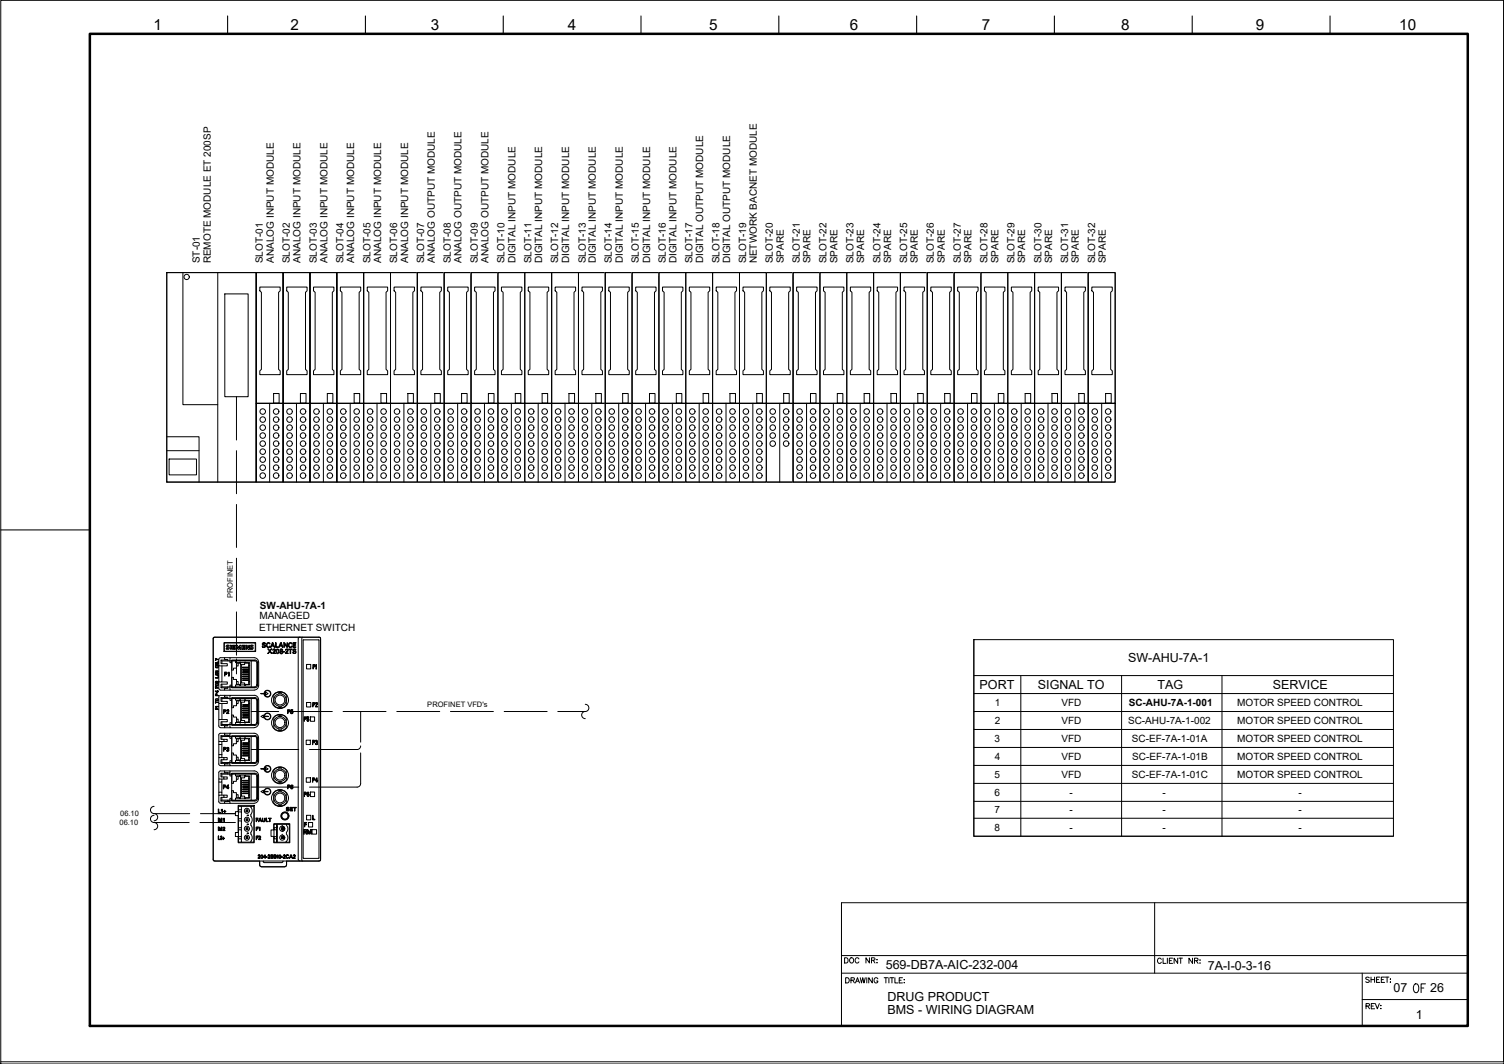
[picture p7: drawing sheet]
<svg xmlns="http://www.w3.org/2000/svg" width="420mm" height="297mm" viewBox="0 0 420 297" stroke-linecap="round" stroke-linejoin="round" font-family="sans-serif">
<defs><g id="words">
<text font-size="5.7" x="394.1" y="278.3">OF</text>
<text font-size="4.4" x="380.6" y="282.9">REV:</text>
<g font-size="4.3">
<text x="42.9" y="8.4">1</text>
<text x="81.2" y="8.4">2</text>
<text x="120.4" y="8.4">3</text>
<text x="158.6" y="8.4">4</text>
<text x="198.1" y="8.4">5</text>
<text x="237.4" y="8.4">6</text>
<text x="274.3" y="8.4">7</text>
<text x="313.2" y="8.4">8</text>
<text x="350.8" y="8.4">9</text>
<text x="390.9" y="8.4">10</text>
</g>
<g font-size="3.5">
<text x="315.1" y="184.8">SW-AHU-7A-1</text>
<text x="273.7" y="192.4">PORT</text>
<text x="289.9" y="192.4">SIGNAL TO</text>
<text x="323.3" y="192.4">TAG</text>
<text x="355.6" y="192.4">SERVICE</text>
<text x="247.4" y="270.6">569-DB7A-AIC-232-004</text>
<text x="337.4" y="270.8">7A-I-0-3-16</text>
<text x="247.9" y="279.5">DRUG PRODUCT</text>
<text x="389.3" y="277">07</text>
<text x="399.5" y="277">26</text>
<text x="247.9" y="283.1">BMS - WIRING DIAGRAM</text>
<text x="395.5" y="284.4">1</text>
</g>
<g font-size="2.8">
<text x="55.9" y="73.5" transform="rotate(-90 55.9 73.5)">ST-01</text>
<text x="58.9" y="73.6" transform="rotate(-90 58.9 73.6)">REMOTE MODULE ET 200SP</text>
<text x="73.5" y="73.5" transform="rotate(-90 73.5 73.5)">SLOT-01</text>
<text x="76.5" y="73.3" transform="rotate(-90 76.5 73.3)">ANALOG INPUT MODULE</text>
<text x="81" y="73.5" transform="rotate(-90 81 73.5)">SLOT-02</text>
<text x="84" y="73.3" transform="rotate(-90 84 73.3)">ANALOG INPUT MODULE</text>
<text x="88.5" y="73.5" transform="rotate(-90 88.5 73.5)">SLOT-03</text>
<text x="91.5" y="73.3" transform="rotate(-90 91.5 73.3)">ANALOG INPUT MODULE</text>
<text x="96" y="73.5" transform="rotate(-90 96 73.5)">SLOT-04</text>
<text x="99" y="73.3" transform="rotate(-90 99 73.3)">ANALOG INPUT MODULE</text>
<text x="103.5" y="73.5" transform="rotate(-90 103.5 73.5)">SLOT-05</text>
<text x="106.5" y="73.3" transform="rotate(-90 106.5 73.3)">ANALOG INPUT MODULE</text>
<text x="111" y="73.5" transform="rotate(-90 111 73.5)">SLOT-06</text>
<text x="114" y="73.3" transform="rotate(-90 114 73.3)">ANALOG INPUT MODULE</text>
<text x="118.5" y="73.5" transform="rotate(-90 118.5 73.5)">SLOT-07</text>
<text x="121.5" y="73.3" transform="rotate(-90 121.5 73.3)">ANALOG OUTPUT MODULE</text>
<text x="126" y="73.5" transform="rotate(-90 126 73.5)">SLOT-08</text>
<text x="129" y="73.3" transform="rotate(-90 129 73.3)">ANALOG OUTPUT MODULE</text>
<text x="133.5" y="73.5" transform="rotate(-90 133.5 73.5)">SLOT-09</text>
<text x="136.5" y="73.3" transform="rotate(-90 136.5 73.3)">ANALOG OUTPUT MODULE</text>
<text x="141" y="73.5" transform="rotate(-90 141 73.5)">SLOT-10</text>
<text x="144" y="73.6" transform="rotate(-90 144 73.6)">DIGITAL INPUT MODULE</text>
<text x="148.5" y="73.5" transform="rotate(-90 148.5 73.5)">SLOT-11</text>
<text x="151.5" y="73.6" transform="rotate(-90 151.5 73.6)">DIGITAL INPUT MODULE</text>
<text x="156" y="73.5" transform="rotate(-90 156 73.5)">SLOT-12</text>
<text x="159" y="73.6" transform="rotate(-90 159 73.6)">DIGITAL INPUT MODULE</text>
<text x="163.7" y="73.5" transform="rotate(-90 163.7 73.5)">SLOT-13</text>
<text x="166.5" y="73.6" transform="rotate(-90 166.5 73.6)">DIGITAL INPUT MODULE</text>
<text x="171" y="73.5" transform="rotate(-90 171 73.5)">SLOT-14</text>
<text x="174" y="73.6" transform="rotate(-90 174 73.6)">DIGITAL INPUT MODULE</text>
<text x="178.5" y="73.5" transform="rotate(-90 178.5 73.5)">SLOT-15</text>
<text x="181.7" y="73.6" transform="rotate(-90 181.7 73.6)">DIGITAL INPUT MODULE</text>
<text x="186" y="73.5" transform="rotate(-90 186 73.5)">SLOT-16</text>
<text x="189" y="73.6" transform="rotate(-90 189 73.6)">DIGITAL INPUT MODULE</text>
<text x="193.5" y="73.5" transform="rotate(-90 193.5 73.5)">SLOT-17</text>
<text x="196.5" y="73.6" transform="rotate(-90 196.5 73.6)">DIGITAL OUTPUT MODULE</text>
<text x="201" y="73.5" transform="rotate(-90 201 73.5)">SLOT-18</text>
<text x="204" y="73.6" transform="rotate(-90 204 73.6)">DIGITAL OUTPUT MODULE</text>
<text x="208.4" y="73.5" transform="rotate(-90 208.4 73.5)">SLOT-19</text>
<text x="211.5" y="73.6" transform="rotate(-90 211.5 73.6)">NETWORK BACNET MODULE</text>
<text x="215.9" y="73.5" transform="rotate(-90 215.9 73.5)">SLOT-20</text>
<text x="218.9" y="73.5" transform="rotate(-90 218.9 73.5)">SPARE</text>
<text x="223.4" y="73.5" transform="rotate(-90 223.4 73.5)">SLOT-21</text>
<text x="226.4" y="73.5" transform="rotate(-90 226.4 73.5)">SPARE</text>
<text x="230.9" y="73.5" transform="rotate(-90 230.9 73.5)">SLOT-22</text>
<text x="233.9" y="73.5" transform="rotate(-90 233.9 73.5)">SPARE</text>
<text x="238.4" y="73.5" transform="rotate(-90 238.4 73.5)">SLOT-23</text>
<text x="241.4" y="73.5" transform="rotate(-90 241.4 73.5)">SPARE</text>
<text x="245.9" y="73.5" transform="rotate(-90 245.9 73.5)">SLOT-24</text>
<text x="248.9" y="73.5" transform="rotate(-90 248.9 73.5)">SPARE</text>
<text x="253.4" y="73.5" transform="rotate(-90 253.4 73.5)">SLOT-25</text>
<text x="256.4" y="73.5" transform="rotate(-90 256.4 73.5)">SPARE</text>
<text x="260.9" y="73.5" transform="rotate(-90 260.9 73.5)">SLOT-26</text>
<text x="263.9" y="73.5" transform="rotate(-90 263.9 73.5)">SPARE</text>
<text x="268.4" y="73.5" transform="rotate(-90 268.4 73.5)">SLOT-27</text>
<text x="271.4" y="73.5" transform="rotate(-90 271.4 73.5)">SPARE</text>
<text x="275.9" y="73.5" transform="rotate(-90 275.9 73.5)">SLOT-28</text>
<text x="278.9" y="73.5" transform="rotate(-90 278.9 73.5)">SPARE</text>
<text x="283.4" y="73.5" transform="rotate(-90 283.4 73.5)">SLOT-29</text>
<text x="286.4" y="73.5" transform="rotate(-90 286.4 73.5)">SPARE</text>
<text x="290.9" y="73.5" transform="rotate(-90 290.9 73.5)">SLOT-30</text>
<text x="293.9" y="73.5" transform="rotate(-90 293.9 73.5)">SPARE</text>
<text x="298.4" y="73.5" transform="rotate(-90 298.4 73.5)">SLOT-31</text>
<text x="301.4" y="73.5" transform="rotate(-90 301.4 73.5)">SPARE</text>
<text x="305.9" y="73.5" transform="rotate(-90 305.9 73.5)">SLOT-32</text>
<text x="308.9" y="73.5" transform="rotate(-90 308.9 73.5)">SPARE</text>
<text x="72.5" y="172.9">MANAGED</text>
<text x="72.6" y="170.1">SW-AHU-7A-1</text>
<text x="72.4" y="176.1">ETHERNET SWITCH</text>
<text x="277.9" y="197.1">1</text>
<text x="296.5" y="197.1">VFD</text>
<text x="315.3" y="197.1">SC-AHU-7A-1-001</text>
<text x="345.7" y="197.1">MOTOR SPEED CONTROL</text>
<text x="277.9" y="202.1">2</text>
<text x="296.5" y="202.1">VFD</text>
<text x="315.1" y="202.1">SC-AHU-7A-1-002</text>
<text x="345.7" y="202.1">MOTOR SPEED CONTROL</text>
<text x="277.8" y="207.1">3</text>
<text x="296.5" y="207.2">VFD</text>
<text x="316.2" y="207.2">SC-EF-7A-1-01A</text>
<text x="345.7" y="207.2">MOTOR SPEED CONTROL</text>
<text x="277.9" y="212.2">4</text>
<text x="296.5" y="212.2">VFD</text>
<text x="316.3" y="212.2">SC-EF-7A-1-01B</text>
<text x="345.7" y="212.2">MOTOR SPEED CONTROL</text>
<text x="277.8" y="217.2">5</text>
<text x="296.5" y="217.2">VFD</text>
<text x="316.2" y="217.2">SC-EF-7A-1-01C</text>
<text x="345.7" y="217.2">MOTOR SPEED CONTROL</text>
<text x="277.8" y="226.9">7</text>
<text x="277.9" y="222.2">6</text>
<text x="298.8" y="222.2">-</text>
<text x="298.8" y="226.9">-</text>
<text x="324.8" y="222.2">-</text>
<text x="324.8" y="226.9">-</text>
<text x="362.8" y="222.2">-</text>
<text x="362.8" y="226.9">-</text>
<text x="277.8" y="232">8</text>
<text x="298.8" y="232">-</text>
<text x="324.8" y="232">-</text>
<text x="362.8" y="232">-</text>
</g>
<g font-size="2.1">
<text x="65" y="166.9" transform="rotate(-90 65 166.9)">PROFINET</text>
<text x="119.4" y="197.2">PROFINET VFD's</text>
<text x="33.6" y="227.7">06.10</text>
<text x="33.4" y="230.2">06.10</text>
</g>
</g></defs>
<!-- layer: PDF_EI-CTRL -->
<g fill="#fff" stroke="#fff" stroke-width=".28">
<path d="M72.5 240.4h7.6v1.1z"/>
<path d="M59.8 177.9l29.7 .1z"/>
<path d="M86.6 76.1v58.5h7.5zM86.6 76.1h7.5v58.5z"/>
<path d="M94.1 76.1v58.5h7.5zM94.1 76.1h7.5v58.5z"/>
<path d="M79.1 76.1v58.5h7.5zM79.1 76.1h7.5v58.5z"/>
<path d="M101.6 76.1v58.5h7.5zM101.6 76.1h7.5v58.5z"/>
<path d="M71.6 76.1v58.5h7.5zM71.6 76.1h7.5v58.5z"/>
<path d="M72.7 241.8l7.4-.3-.2 .3zM72.7 241.8l6.8 .2 .4-.2zM72.7 241.8l6.8 .2h-6.5z"/>
<path d="M72.5 240.4v1.1h7.6zM72.5 241.5h7.6l-7.4 .3z"/>
<path d="M80.1 240.4l9.4-.1zM72.5 240.4l17-.1zM59.8 240.4l29.7-.1z"/>
<path d="M59.6 240.1v.2h29.9zM59.6 240.3h29.9z"/>
<path d="M59.6 240.1h30l-.1 .2zM59.6 178.1v62h30zM59.6 178.1h30v62zM59.6 178.1h30l-.1-.1z"/>
<path d="M59.6 178h29.9zM59.6 178h29.9l-29.9 .1z"/>
<path d="M109.1 76.1v58.5h7.5zM109.1 76.1h7.5v58.5z"/>
<path d="M116.6 76.1v58.5h7.5zM116.6 76.1h7.5v58.5z"/>
<path d="M124.1 76.1v58.5h7.5zM124.1 76.1h7.5v58.5z"/>
<path d="M131.6 76.1v58.5h7.5zM131.6 76.1h7.5v58.5z"/>
<path d="M139.1 76.1v58.5h7.5zM139.1 76.1h7.5v58.5z"/>
<path d="M146.6 76.1v58.5h7.5zM146.6 76.1h7.5v58.5z"/>
<path d="M154.1 76.1v58.5h7.5zM154.1 76.1h7.5v58.5z"/>
<path d="M161.6 76.1v58.5h7.5zM161.6 76.1h7.5v58.5z"/>
<path d="M214.1 76.1v58.5h7.5zM214.1 76.1h7.5v58.5z"/>
<path d="M169.1 76.1v58.5h7.5zM169.1 76.1h7.5v58.5z"/>
<path d="M176.6 76.1v58.5h7.5zM176.6 76.1h7.5v58.5z"/>
<path d="M184.1 76.1v58.5h7.5zM184.1 76.1h7.5v58.5z"/>
<path d="M191.6 76.1v58.5h7.5zM191.6 76.1h7.5v58.5z"/>
<path d="M199.1 76.1v58.5h7.5zM199.1 76.1h7.5v58.5z"/>
<path d="M206.6 76.1v58.5h7.5zM206.6 76.1h7.5v58.5z"/>
<path d="M221.6 76.1v58.5h7.5zM221.6 76.1h7.5v58.5z"/>
<path d="M229.1 76.1v58.5h7.5zM229.1 76.1h7.5v58.5z"/>
<path d="M236.6 76.1v58.5h7.5zM236.6 76.1h7.5v58.5z"/>
<path d="M244.1 76.1v58.5h7.4zM244.1 76.1h7.4v58.5z"/>
<path d="M251.5 76.1v58.5h7.6zM251.5 76.1h7.6v58.5z"/>
<path d="M259.1 76.1v58.5h7.5zM259.1 76.1h7.5v58.5z"/>
<path d="M266.6 76.1v58.5h7.4zM266.6 76.1h7.4v58.5z"/>
<path d="M274 76.1v58.5h7.5zM274 76.1h7.5v58.5z"/>
<path d="M281.5 76.1v58.5h7.5zM281.5 76.1h7.5v58.5z"/>
<path d="M289 76.1v58.5h7.5zM289 76.1h7.5v58.5z"/>
<path d="M296.5 76.1v58.5h7.5zM296.5 76.1h7.5v58.5z"/>
<path d="M304 76.1v58.5h7.5zM304 76.1h7.5v58.5z"/>
</g>
<!-- layer: PDF_I_DATA -->
<path d="M46.6 76.1v58.5h25zM46.6 76.1h25v58.5z" fill="#fff" stroke="#fff" stroke-width=".28"/>
<!-- layer: PDF_EI-CTRL -->
<path d="M71.6 76.1h37.5" fill="none" stroke="#fff" stroke-width=".28"/>
<g fill="none" stroke="#000" stroke-width=".28">
<path d="M51.1 76.1v36.9h9.7M60.8 76.1v58.5M71.6 76.1h7.5v58.5h-7.5zM71.6 76.1h7.5v36.5h-7.5h7.5v22h-7.5zM79.1 76.1h7.5v58.5h-7.5zM79.1 76.1h7.5v36.5h-7.5h7.5v22h-7.5zM86.6 76.1h7.5v58.5h-7.5zM86.6 76.1h7.5v36.5h-7.5h7.5v22h-7.5zM94.1 76.1h7.5v58.5h-7.5zM94.1 76.1h7.5v36.5h-7.5h7.5v22h-7.5zM101.6 76.1h7.5v58.5h-7.5zM101.6 76.1h7.5v36.5h-7.5h7.5v22h-7.5z"/>
<path d="M109.1 76.1h7.5v58.5h-7.5zM109.1 76.1h7.5v36.5h-7.5h7.5v22h-7.5zM116.6 76.1h7.5v58.5h-7.5zM116.6 76.1h7.5v36.5h-7.5h7.5v22h-7.5zM124.1 76.1h7.5v58.5h-7.5zM124.1 76.1h7.5v36.5h-7.5h7.5v22h-7.5zM131.6 76.1h7.5v58.5h-7.5zM131.6 76.1h7.5v36.5h-7.5h7.5v22h-7.5zM139.1 76.1h7.5v58.5h-7.5zM139.1 76.1h7.5v36.5h-7.5h7.5v22h-7.5zM146.6 76.1h7.5v58.5h-7.5zM146.6 76.1h7.5v36.5h-7.5h7.5v22h-7.5z"/>
<path d="M154.1 76.1h7.5v58.5h-7.5zM154.1 76.1h7.5v36.5h-7.5h7.5v22h-7.5zM161.6 76.1h7.5v58.5h-7.5zM161.6 76.1h7.5v36.5h-7.5h7.5v22h-7.5zM169.1 76.1h7.5v58.5h-7.5zM169.1 76.1h7.5v36.5h-7.5h7.5v22h-7.5zM176.6 76.1h7.5v58.5h-7.5zM176.6 76.1h7.5v36.5h-7.5h7.5v22h-7.5zM184.1 76.1h7.5v58.5h-7.5zM184.1 76.1h7.5v36.5h-7.5h7.5v22h-7.5zM191.6 76.1h7.5v58.5h-7.5zM191.6 76.1h7.5v36.5h-7.5h7.5v22h-7.5z"/>
<path d="M199.1 76.1h7.5v58.5h-7.5zM199.1 76.1h7.5v36.5h-7.5h7.5v22h-7.5zM206.6 76.1h7.5v58.5h-7.5zM206.6 76.1h7.5v36.5h-7.5h7.5v22h-7.5zM214.1 76.1h7.5v58.5h-7.5zM214.1 76.1h7.5v36.5h-7.5h7.5v22h-7.5zM221.6 76.1h7.5v58.5h-7.5zM221.6 76.1h7.5v36.5h-7.5h7.5v22h-7.5zM229.1 76.1h7.5v58.5h-7.5zM229.1 76.1h7.5v36.5h-7.5h7.5v22h-7.5zM236.6 76.1h7.5v58.5h-7.5zM236.6 76.1h7.5v36.5h-7.5h7.5v22h-7.5z"/>
<path d="M244.1 76.1h7.4v58.5h-7.4zM244.1 76.1h7.4v36.5h-7.4h7.4v22h-7.4zM251.5 76.1h7.6v58.5h-7.6zM251.5 76.1h7.6v36.5h-7.6h7.6v22h-7.6zM259.1 76.1h7.5v58.5h-7.5zM259.1 76.1h7.5v36.5h-7.5h7.5v22h-7.5zM266.6 76.1h7.4v58.5h-7.4zM266.6 76.1h7.4v36.5h-7.4h7.4v22h-7.4zM274 76.1h7.5v58.5h-7.5zM274 76.1h7.5v36.5h-7.5h7.5v22h-7.5zM281.5 76.1h7.5v58.5h-7.5zM281.5 76.1h7.5v36.5h-7.5h7.5v22h-7.5z"/>
<path d="M289 76.1h7.5v58.5h-7.5zM289 76.1h7.5v36.5h-7.5h7.5v22h-7.5zM296.5 76.1h7.5v58.5h-7.5zM296.5 76.1h7.5v36.5h-7.5h7.5v22h-7.5zM304 76.1h7.5v58.5h-7.5zM304 76.1h7.5v36.5h-7.5h7.5v22h-7.5zM62.8 82h6.5v28.8h-6.5zM72.6 80.1h5.7v1.1l-.5 .4v21.5l.5 .4v1.1h-5.7v-1.1l.4-.4v-21.5l-.4-.4zM80.1 80.1h5.7v1.1l-.5 .4v21.5l.5 .4v1.1h-5.7v-1.1l.4-.4v-21.5l-.4-.4zM87.6 80.1h5.7v1.1l-.5 .4v21.5l.5 .4v1.1h-5.7v-1.1l.4-.4v-21.5l-.4-.4zM95.1 80.1h5.7v1.1l-.5 .4v21.5l.5 .4v1.1h-5.7v-1.1l.4-.4v-21.5l-.4-.4zM102.6 80.1h5.7v1.1l-.5 .4v21.5l.5 .4v1.1h-5.7v-1.1l.4-.4v-21.5l-.4-.4z"/>
<path d="M110.1 80.1h5.7v1.1l-.5 .4v21.5l.5 .4v1.1h-5.7v-1.1l.4-.4v-21.5l-.4-.4zM117.6 80.1h5.7v1.1l-.4 .4v21.5l.4 .4v1.1h-5.7v-1.1l.4-.4v-21.5l-.4-.4zM125.1 80.1h5.7v1.1l-.5 .4v21.5l.5 .4v1.1h-5.7v-1.1l.4-.4v-21.5l-.4-.4zM132.6 80.1h5.7v1.1l-.4 .4v21.5l.4 .4v1.1h-5.7v-1.1l.5-.4v-21.5l-.5-.4zM140.1 80.1h5.7v1.1l-.4 .4v21.5l.4 .4v1.1h-5.7v-1.1l.4-.4v-21.5l-.4-.4zM147.6 80.1h5.7v1.1l-.5 .4v21.5l.5 .4v1.1h-5.7v-1.1l.4-.4v-21.5l-.4-.4zM155.1 80.1h5.7v1.1l-.4 .4v21.5l.4 .4v1.1h-5.7v-1.1l.5-.4v-21.5l-.5-.4zM162.6 80.1h5.7v1.1l-.4 .4v21.5l.4 .4v1.1h-5.7v-1.1l.4-.4v-21.5l-.4-.4zM170.1 80.1h5.7v1.1l-.5 .4v21.5l.5 .4v1.1h-5.7v-1.1l.4-.4v-21.5l-.4-.4zM177.6 80.1h5.7v1.1l-.5 .4v21.5l.5 .4v1.1h-5.7v-1.1l.4-.4v-21.5l-.4-.4zM185.1 80.1h5.7v1.1l-.5 .4v21.5l.5 .4v1.1h-5.7v-1.1l.4-.4v-21.5l-.4-.4zM192.6 80.1h5.7v1.1l-.5 .4v21.5l.5 .4v1.1h-5.7v-1.1l.4-.4v-21.5l-.4-.4z"/>
<path d="M200.1 80.1h5.7v1.1l-.5 .4v21.5l.5 .4v1.1h-5.7v-1.1l.4-.4v-21.5l-.4-.4zM207.6 80.1h5.7v1.1l-.5 .4v21.5l.5 .4v1.1h-5.7v-1.1l.4-.4v-21.5l-.4-.4zM215.1 80.1h5.7v1.1l-.5 .4v21.5l.5 .4v1.1h-5.7v-1.1l.4-.4v-21.5l-.4-.4zM222.5 80.1h5.8v1.1l-.5 .4v21.5l.5 .4v1.1h-5.8v-1.1l.5-.4v-21.5l-.5-.4zM230.1 80.1h5.7v1.1l-.5 .4v21.5l.5 .4v1.1h-5.7v-1.1l.4-.4v-21.5l-.4-.4zM237.6 80.1h5.6v1.1l-.4 .4v21.5l.4 .4v1.1h-5.6v-1.1l.4-.4v-21.5l-.4-.4zM245 80.1h5.7v1.1l-.4 .4v21.5l.4 .4v1.1h-5.7v-1.1l.5-.4v-21.5l-.5-.4zM252.5 80.1h5.8v1.1l-.5 .4v21.5l.5 .4v1.1h-5.8v-1.1l.5-.4v-21.5l-.5-.4zM260 80.1h5.7v1.1l-.4 .4v21.5l.4 .4v1.1h-5.7v-1.1l.5-.4v-21.5l-.5-.4zM267.5 80.1h5.7v1.1l-.4 .4v21.5l.4 .4v1.1h-5.7v-1.1l.5-.4v-21.5l-.5-.4zM275 80.1h5.7v1.1l-.4 .4v21.5l.4 .4v1.1h-5.7v-1.1l.5-.4v-21.5l-.5-.4zM282.5 80.1h5.7v1.1l-.4 .4v21.5l.4 .4v1.1h-5.7v-1.1l.5-.4v-21.5l-.5-.4z"/>
<path d="M290 80.1h5.7v1.1l-.4 .4v21.5l.4 .4v1.1h-5.7v-1.1l.5-.4v-21.5l-.5-.4zM297.5 80.1h5.7v1.1l-.4 .4v21.5l.4 .4v1.1h-5.7v-1.1l.5-.4v-21.5l-.5-.4zM305 80.1h5.7v1.1l-.4 .4v21.5l.4 .4v1.1h-5.7v-1.1l.5-.4v-21.5l-.5-.4zM75.3 112.6v22M76.4 109.9h1.6v2.7h-1.6zM82.8 112.6v22M83.9 109.9h1.6v2.7h-1.6zM90.3 112.6v22M91.4 109.9h1.6v2.7h-1.6zM97.8 112.6v22M98.9 109.9h1.6v2.7h-1.6zM105.3 112.6v22"/>
<path d="M106.4 109.9h1.6v2.7h-1.6zM112.8 112.6v22M113.9 109.9h1.6v2.7h-1.6zM120.4 112.6v22M121.5 109.9h1.5v2.7h-1.5zM127.8 112.6v22M128.9 109.9h1.6v2.7h-1.6zM135.3 112.6v22M136.4 109.9h1.6v2.7h-1.6zM142.9 112.6v22M144 109.9h1.5v2.7h-1.5zM150.3 112.6v22"/>
<path d="M151.4 109.9h1.6v2.7h-1.6zM157.8 112.6v22M158.9 109.9h1.6v2.7h-1.6zM165.3 112.6v22M166.5 109.9h1.5v2.7h-1.5zM172.8 112.6v22M173.9 109.9h1.6v2.7h-1.6zM180.3 112.6v22M181.4 109.9h1.6v2.7h-1.6zM187.8 112.6v22M188.9 109.9h1.6v2.7h-1.6zM195.3 112.6v22"/>
<path d="M196.4 109.9h1.6v2.7h-1.6zM202.8 112.6v22M203.9 109.9h1.6v2.7h-1.6zM210.3 112.6v22M211.4 109.9h1.6v2.7h-1.6zM217.8 112.6v22M218.9 109.9h1.6v2.7h-1.6zM225.3 112.6v22M226.4 109.9h1.6v2.7h-1.6zM232.8 112.6v22M233.9 109.9h1.6v2.7h-1.6zM240.3 112.6v22"/>
<path d="M241.4 109.9h1.6v2.7h-1.6zM247.8 112.6v22M248.9 109.9h1.5v2.7h-1.5zM255.3 112.6v22M256.4 109.9h1.5v2.7h-1.5zM262.8 112.6v22M263.9 109.9h1.6v2.7h-1.6zM270.3 112.6v22M271.4 109.9h1.5v2.7h-1.5zM277.8 112.6v22M278.9 109.9h1.5v2.7h-1.5zM285.3 112.6v22"/>
<path d="M286.4 109.9h1.5v2.7h-1.5zM292.8 112.6v22M293.9 109.9h1.5v2.7h-1.5zM300.3 112.6v22M301.4 109.9h1.5v2.7h-1.5zM307.8 112.6v22M308.9 109.9h1.5v2.7h-1.5zM46.6 121.9h9v12.7M46.6 125.8h9M47.2 128.2h7.7v4.4h-7.7zM59.6 178h29.9v62.3l-9.4 .1v1.1l-.2 .3-.4 .2h-6.5l-.3-.2-.2-.3v-1.1h-12.7l-.2-.3zM62.6 179.4h8.8v2.5h-8.8z"/>
<path d="M62.7 179.5h8.6v2.3h-8.6zM73.3 179.5a.49 .49 0 0 1 .9 .3l-.3-.2a.25 .25 0 0 0-.4 0 .25 .25 0 0 0 .1 .3l.4 .2a.46 .46 0 0 1-.2 .7 .46 .46 0 0 1-.6-.5h.2a.29 .29 0 0 0 .4 .3 .29 .29 0 0 0 .2-.4l-.7-.2zM74.6 179.6a.48 .48 0 0 1 .5-.2 .48 .48 0 0 1 .3 .4 .44 .44 0 0 0-.4-.3 .44 .44 0 0 0-.4 .4 .48 .48 0 0 0 .2 .6 .48 .48 0 0 0 .6-.1 .6 .6 0 0 1-.9 .2 .6 .6 0 0 1 .1-1zM76.1 179.4h.2l.5 1.3-.3-.3h-.6l-.2 .3h-.2zM76.2 179.6l.2 .6h-.5zM77 179.4h.2v1.2h.6v.1h-.8zM78.4 179.4h.2l.5 1.3-.4-.3h-.6l-.3 .3zM78.5 179.6l.2 .6h-.5zM79.3 179.4h.2l.7 1.1v-1.1h.1v1.3h-.2l-.6-1.1v1.1h-.2zM80.7 179.6a.49 .49 0 0 1 .5-.2 .49 .49 0 0 1 .4 .4 .46 .46 0 0 0-.8 0 .46 .46 0 0 0 0 .6 .46 .46 0 0 0 .6 .1l.2-.1a.61 .61 0 0 1-.9 .2 .61 .61 0 0 1 0-1zM81.8 179.4h.9l-.7 .2v.4h.6v.1h-.6v.5h.7v.1h-.9zM83.8 177.9l-.4 .1-.1 .4v61.5"/>
<path d="M84.4 177.9h4.7l.5 .5v61.5l-.5 .5h-4.7l-.1-.2zM84.4 177.9h-24.3l-.5 .2v61.8M84.7 178.7v60.8M84.8 178.6l-.1 .1M84.8 178.6h4.2M89 178.6l.1 60.9M60.2 192.9l.6-.1 .2 .2h-.2l-.1 .4zM60.2 183.8l.8 .3-.8 .3 .3-.3zM60.2 184.9h.7l.1-.4v.5zM60.2 185.2h.8l-.7 .5h.7h-.8l.7-.5zM60.2 187.3h.8l-.7 .5 .7 .1h-.8l.7-.5zM60.2 188.3l.8-.3-.2 .2 .2 .4z"/>
<path d="M60.2 189.2h.7l.1-.4v.5zM60.2 191.5l.1 .5h.2l.1-.4v.4l.4 .1h-.8zM60.2 195.8l.1 .2 .7 .1h-.7l-.1 .2zM60.2 197.2l.8 .1-.7 .1zM60.2 186l.6-.1 .2 .4-.7 .1zM60.2 188.3l.5-.1v.3zM60.2 190.2l.8-.1-.4 .3v.2l.4 .1h-.8zM60.2 193.7h.4v.4l.4 .1h-.8zM60.2 197.6h.4v.4l.4 .1h-.8zM60.3 190.3h.2v.3h-.2zM60.3 193.8h.2v.3h-.2zM60.3 197.6h.2v.4h-.2z"/>
<path d="M60.3 193h.4v.3zM60.3 191l.5-.1 .1 .3-.5 .1zM60.3 186h.6v.3h-.6zM60.3 195.2h.5l.1 .3-.5 .1zM61.1 185.9v4.5h.9v-4.5M61.1 190.4v1.8l.5 .4M61.1 194.6v1.8M61.6 194.1l-.5 .5M61.6 183.6l-.5 .5v1.8h2.4v-.6h-1.8v-1h1.9M61.6 194.1h1.1M61.6 183.6h1.1M61.6 192.7h1.1"/>
<path d="M61.7 184.3l.3 .2h1.6M61.7 194.8l.3 .2h1.6M62 196.4v4.5M62 190.4h1.5v.6h-1.8v1h1.9M62 191v.8l-.3 .2M62 191.8h1.6M62 184.5v.8M62 195v.8M62.4 198.1h.5a.3 .3 0 0 1 .2 .3 .3 .3 0 0 1-.2 .3h-.3v.5h-.2zM62.6 198.2l.4 .1v.2l-.4 .1zM62.7 187.6h.5a.3 .3 0 0 1 .2 .3 .3 .3 0 0 1-.2 .3h-.3v.5h-.2zM62.9 187.7l.3 .1v.3h-.3z"/>
<path d="M63.3 180.2l-.1 .3 .2 .2M63.4 198.2a.34 .34 0 0 1 .5 0 .34 .34 0 0 1-.1 .5l-.3 .4 .5 .1h-.7l.5-.7-.1-.2-.4 .1zM63.4 180.7l.3 .2M63.5 180.5l.4 .2a.4 .4 0 0 1-.1 .6 .4 .4 0 0 1-.6-.3l.4 .1 .1-.2M63.6 180.3l-.1 .1M63.6 194.8h-1.9v1h1.8v.6h-2.4v4.5M63.6 187.8l.5-.2v1.1h-.2v-.9l-.3 .2zM64 180.2v.1h-.4M64 180.1l-.7 .1M64.2 183.6h-1.5v.5h.9v.4h.6M64.2 191.8h-.6v.4h-.9v.5h1.5M64.2 194.1h-1.5v.5h.9v.4h.6"/>
<path d="M64.2 195h.1M64.2 184.4l.1 .1M64.3 191.8h-.1M64.3 191.8h.4M64.3 180.1h.4v1.2h-.4zM64.7 184.5h6.5v-.2h-6.5v.7h-.4l-.1-1.4h6.8a1.24 1.24 0 0 1 1.2 1.2M64.7 191.8h6.5v.2h-6.5v-.7h-.4l-.1 1.4h6.8M64.7 199.8l.1 2.5M64.7 189.3l.1 2.5M64.7 189.1h.5v.6h.9v1.4h.9l.2 .2M64.7 199.6h.5v.6h.9v1.4h.9l.2 .2M64.7 195h-.4"/>
<path d="M64.7 184.4l-.4 .1M64.7 184.9v6.5M64.7 195.4v6.5M64.8 195l-.1 2.4M64.8 184.5l-.1 2.4M64.9 180.1h.9v.2h-.6v.3h.5v.2h-.5v.3h.6v.2h-.9zM65.8 184.5v.5h3.9v6.2h-3.9v.6M65.8 195v.5h3.9v6.2h-3.9v.6M66 180.1h.3l.4 .7 .3-.7h.4v1.2h-.4v-.7l-.3 .7h-.2l-.3-.7v.7h-.2zM66.1 190.3h.4v.8M66.5 185.1v.8h-.4M66.5 195.6v.8h-.4"/>
<path d="M67 195.6h.2M67 185.1h.2M67 191.1h.2M67.2 195.5v.5h1.1v-.5M67.2 191.2v-.5h1.1v.5M67.2 185v.5h1.1v-.5M67.2 184.9h-.2v.2h-.9v1.4h-.9v.6h-.5M67.2 195.4h-.2v.2h-.9v1.4h-.9v.6h-.5M67.2 185.5v5.2M67.2 196v5.2M67.5 185.5v5.2M67.5 196v5.2"/>
<path d="M67.6 180.1h.9v.2h-.6v.3h.5v.2h-.5v.3h.6v.2h-.9zM68.3 184.9l.1 .2h1.1v.8h.2M68.3 195.4l.1 .2h1.1v.8h.2M68.7 180.1h.3l.5 .8v-.8h.2v1.2h-.4l-.4-.8v.8h-.2zM69.5 188.3h-1.7v.1h1.7M69.5 186.7h-1.7v.2h1.7M69.5 199.8h-1.7v.1h1.7M69.5 196.7h-1.7v.2h1.7M69.5 199.3h-1.7v.1h1.7M69.5 189.3h-1.7v.1h1.7M69.5 187.8h-1.7v.1h1.7M69.5 197.2h-1.7v.2h1.7"/>
<path d="M69.5 187.2h-1.7v.2h1.7M69.5 198.8h-1.7v.1h1.7M69.5 188.8h-1.7v.1h1.7M69.5 189.8h-1.7v.2h1.7M69.5 186.2h-1.7v.2h1.7M69.5 198.3h-1.7v.1h1.7M69.5 197.7h-1.7v.2h1.7M69.5 185.9v4.4M69.5 196.4v4.4M69.7 190.3h-.2v.8h-1.1l-.1 .2M70 180.2l-.1 .3 .1 .2M70.2 184.5v7.3"/>
<path d="M70.2 195v7.3M70.2 180.5l.4 .2a.4 .4 0 0 1-.1 .6 .4 .4 0 0 1-.6-.3h.5l-.3-.3M70.3 180.3l-.1 .1M70.7 180.2v.1h-.4M70.7 180.1l-.7 .1M71 194.1a1.24 1.24 0 0 1 1.2 1.2M71 194.1h-6.8l.1 1.4h.4v-.7h6.5v.2h-6.5M71.2 194.7a.75 .75 0 0 1 .8 .8M71.2 184.2a.75 .75 0 0 1 .8 .8M71.2 195l.5 .5M71.2 184.5l.5 .5M71.7 191.3l-.5 .5"/>
<path d="M71.7 195.5h.3v6.3h-.3zM71.7 185h.3v6.3h-.3zM72 191.3a.75 .75 0 0 1-.8 .7M72.2 191.4a1.24 1.24 0 0 1-1.2 1.2M72.3 184.9v6.5M72.3 195.4v6.5M72.9 193.6h.9a.95 .95 0 0 1 1.4-.8 .95 .95 0 0 1 0 1.7 .95 .95 0 0 1-1.4-.8zM74.1 199.4a.85 .85 0 0 1 1.4 .2 .85 .85 0 0 1-.5 1.2 .85 .85 0 0 1-1.1-.7h1l-1-.2zM74.1 193a.85 .85 0 0 1 1.4 .2 .85 .85 0 0 1-.5 1.3 .85 .85 0 0 1-1.1-.8h.3v.4l.7-.5-.7-.3v.3h-.3zM74.8 181.1l.6 .5 .3-.5h.2l-.4 .7 .5 .6h-.2l-.4-.5-.4 .5h-.2l.5-.6zM76.3 181.3a.4 .4 0 0 1 .6 0 .4 .4 0 0 1-.1 .6l-.4 .4 .6 .1h-.8l.6-.8-.2-.3-.4 .2zM76.7 193.7a2.25 2.25 0 0 1 3.3 .3v2.9a2.28 2.28 0 0 1-3.5 0v-2.9z"/>
<path d="M77.2 181.3l.1-.1a.61 .61 0 0 1 .6 .6 .61 .61 0 0 1-.6 .6l-.2-.5zM77.4 181.3h.1a.54 .54 0 0 1 .3 .5 .54 .54 0 0 1-.4 .5zM77.9 197.2v.4h.6v-.4M77.9 193.7v-.4h.6v.4M78.2 182.1l.2 .4h.3M78.3 182.1l.4 .3M78.3 182.2a.25 .25 0 0 1 .3-.3 .25 .25 0 0 1 .2 .3M78.4 181.2l-.1 .1M78.4 181.4l.4 .1-.2 .3-.2-.3 .3-.1M78.5 181.2a.34 .34 0 0 1 .5 .2 .34 .34 0 0 1-.2 .4l.2 .4M78.7 181.2a.34 .34 0 0 0-.5 .2 .34 .34 0 0 0 .2 .4l-.2 .4M78.8 181.2l.1 .1"/>
<path d="M78.8 182.1l-.3 .3M79 182.1l-.2 .4h-.3M79.1 181.9l.5 .1zM79.8 181.3a.4 .4 0 0 1 .6 0 .4 .4 0 0 1 0 .6l-.5 .4 .6 .1h-.8l.6-.7a.21 .21 0 0 0 0-.4 .21 .21 0 0 0-.4 .1l-.2 .1zM80.3 198.1h.5a.3 .3 0 0 1 .2 .3 .3 .3 0 0 1-.2 .3h-.3v.5h-.2zM80.5 198.2l.4 .1v.2l-.4 .1zM80.6 181.2h1v.1h-.4v1.1h-.2v-1.1h-.4zM81.2 198.1h.6l-.4 .2-.1 .3a.35 .35 0 0 1 .5 .1 .35 .35 0 0 1-.2 .5 .35 .35 0 0 1-.4-.2 .27 .27 0 0 0 .4 .1 .27 .27 0 0 0 0-.4l-.4 .1zM81.9 181.3l.1-.1a.42 .42 0 0 1 .7 .3l-.4-.2-.3 .1 .6 .4a.43 .43 0 0 1-.2 .7 .43 .43 0 0 1-.6-.5h.2a.28 .28 0 0 0 .3 .3 .28 .28 0 0 0 .2-.4l-.6-.2zM85.6 185.5h1.2v1.2h-1.2zM85.6 196.1h1.2v1.3h-1.2zM87.4 196.1h.4l.2 .3-.2 .4h-.4v.6z"/>
<path d="M87.4 185.5h.5l.2 .3-.2 .4h-.4v.6zM87.4 196.2l.4 .1v.3h-.4zM87.5 185.6l.4 .1v.3h-.4zM88.2 196.2a.32 .32 0 0 1 .4 0 .32 .32 0 0 1 .1 .4l-.5 .6 .5 .2h-.6l.5-.9-.1-.3-.4 .2zM88.3 185.5l.1 1.3zM61.1 213.3l.5 .4M61.1 217.5v.8h.9v-.8M61.1 210.7h.9v.8h-.9zM61.1 207.8v2.9M61.1 211.5v1.8M61.1 218.3v2.9M61.6 215.2l-.4 .3-.1 2h1.5v-.6h-.9v-1h1.9"/>
<path d="M61.6 204.7l-.5 .5v1.8M61.6 203.2h1.1M61.6 215.2h1.1M61.6 204.7h1.1M61.6 213.8h1.1M61.7 205.4l.3 .2v.8M61.7 215.9l.3 .2v.8M62 211.5h.6v.6h-.9v1h1.9M62 216.1h1.6M62 205.6h1.6M62 207.8v2.9M62 212.1v.8"/>
<path d="M62 218.3v2.9M62 201.5v.8M62.4 219.1h.4a.3 .3 0 0 1 .3 .3 .3 .3 0 0 1-.3 .3h-.3v.5h-.1zM62.4 208.6h.5a.3 .3 0 0 1 .2 .3 .3 .3 0 0 1-.2 .3h-.3v.5h-.2zM62.5 219.2l.4 .1v.2l-.4 .1zM62.6 211.5h.9v.6h-.9M62.6 206.4h.9v.6h-.9M62.6 216.9h.9v.6h-.9M62.6 208.7l.4 .1v.2l-.4 .1zM63.4 208.7a.31 .31 0 0 1 .4 0 .31 .31 0 0 1 0 .5 .32 .32 0 0 1-.1 .5 .32 .32 0 0 1-.4-.2l.3 .1 .2-.1-.3-.3 .3-.3h-.5zM63.6 215.8v.3h.6M63.6 205.4h-1.9v1h.9v.6h-1.5v.8h.9v-.8"/>
<path d="M63.6 212.9h-1.6l-.3 .2M63.6 202.5h-1.9v-1h1.8v-.6h-2.4v1.8l.5 .4M63.6 202.3h-1.6l-.3 .2M63.6 219.1h.2v.8h.2l-.2 .3-.1-.2h-.5zM63.7 219.3v.6h-.4zM64.2 215.2h-1.5v.5l1.5 .1M64.2 213.2l-1.5 .1v.5h1.5M64.2 205.3h-.6v.3h.6M64.2 204.7h-1.5v.5l.9 .1M64.2 212.9h-.6v.3M64.2 216.1h.1M64.2 205.6h.1"/>
<path d="M64.2 202.3h-.6v.4h-.9v.5h1.5M64.3 212.9h-.1M64.3 202.3h-.1M64.3 202.3h.4M64.3 212.9h.4M64.3 216.1h.4M64.7 216.1h.1M64.7 205.6h-.4M64.7 202.3h6.5v.2h-6.5v-.7h-.4l-.1 1.4h6.8M64.7 210.4v2.5h6.5v.2h-6.5v-.7h-.4l-.1 1.4h6.8M64.7 210.2h.5v.6h.8v1.4h1l.2 .2M64.7 206v6.5"/>
<path d="M64.7 216.5v6.5M65.8 205.6v.5h3.9v6.2h-3.9v.6M65.8 216.1v.5h1.1v-.1l2.8 .1v6.2h-3.9v.6M66 211.4h.5v.8M66.1 200.8h.4v.8M66.5 216.7v.9h-.5M66.5 206.2v.9h-.5M67 201.6h.2M67 216.7h.2M67 212.2h.2M67 206.2h.2M67.2 216.6v.6h1.1v-.6"/>
<path d="M67.2 212.3v-.5h1.1v.5M67.2 206.1v.6h1.1v-.6M67.2 216.5l-.2 .2h-1v1.4h-.8v.6h-.5M67.2 206l-.2 .2h-1v1.4h-.8v.6h-.5M67.2 201.7v-.5h1.1v.5M67.2 206.7v5.1M67.2 217.2v5.1M67.5 206.7v5.1M67.5 217.2v5.1M68.3 216.5l.1 .2h1.1v.8h.2M68.3 206l.1 .2h1.1v.8h.2M69.5 200.3h-1.7v.2h1.7"/>
<path d="M69.5 219.4h-1.7v.1h1.7M69.5 209.9h-1.7v.1h1.7M69.5 208.9h-1.7v.1h1.7M69.5 207.9h-1.7v.1h1.7M69.5 218.4h-1.7v.1h1.7M69.5 210.4h-1.7v.2h1.7M69.5 210.9h-1.7v.2h1.7M69.5 209.4h-1.7v.1h1.7M69.5 219.9h-1.7v.1h1.7M69.5 218.9h-1.7v.1h1.7M69.5 207.4h-1.7v.1h1.7M69.5 208.4h-1.7v.1h1.7"/>
<path d="M69.5 217.9h-1.7v.1h1.7M69.5 207v4.4M69.5 217.5v4.4M69.7 200.8h-.2v.8h-1.1l-.1 .2M69.7 211.4h-.2v.8h-1.1l-.1 .2M70.2 205.6v7.3M70.2 216.1v7.3M71 215.2a1.24 1.24 0 0 1 1.2 1.2v6.6a1.28 1.28 0 0 1-1.2 1.2M71 204.7a1.24 1.24 0 0 1 1.2 1.3v6.5a1.28 1.28 0 0 1-1.2 1.2M71 215.2h-6.8l.1 1.4h.4v-.7h6.5v.2h-6.5v2.4M71 204.7h-6.8l.1 1.4h.4v-.7h6.5v.2h-6.5v2.4M71.2 215.9a.75 .75 0 0 1 .8 .7"/>
<path d="M71.2 205.3a.75 .75 0 0 1 .8 .8M71.2 216.1l.5 .5M71.2 205.6l.5 .5M71.7 201.7l-.5 .5M71.7 212.4l-.5 .5M71.7 216.6h.3v6.3h-.3zM71.7 206.1h.3v6.3h-.3zM72 201.7a.75 .75 0 0 1-.8 .8M72 212.4a.75 .75 0 0 1-.8 .7M72.2 201.9a1.24 1.24 0 0 1-1.2 1.2M72.9 214.6h.9a.95 .95 0 0 1 1.4-.8 .95 .95 0 0 1 0 1.7 .95 .95 0 0 1-1.4-.8zM72.9 200l.7-.4v.3h.2a.95 .95 0 0 1 1.4-.7 .95 .95 0 0 1 0 1.6 .95 .95 0 0 1-1.4-.7h-.2v.3z"/>
<path d="M74.1 214a.85 .85 0 0 1 1.4 .2 .85 .85 0 0 1-.5 1.3 .85 .85 0 0 1-1.1-.8h.3v.3l.7-.3-.7-.4v.3h-.3zM76.5 203.2a2.25 2.25 0 0 0 3.5 0M76.5 203.2v-2.9a2.24 2.24 0 0 1 3.5 .1v2.8M76.7 214.7a2.25 2.25 0 0 1 3.3 .3v2.9a2.28 2.28 0 0 1-3.5 0v-2.9zM77.9 200.1v-.4h.6v.4M77.9 203.5v.4h.6v-.4M77.9 218.2v.4h.6v-.4M77.9 214.7v-.4h.6v.4M80.3 219.1h.5a.3 .3 0 0 1 .2 .3 .3 .3 0 0 1-.2 .3h-.3v.5h-.2zM80.5 219.2l.4 .1v.2l-.4 .1zM81.3 219.2l.3-.1 .3 .3-.5-.1-.1 .4a.39 .39 0 0 1 .6 .2 .39 .39 0 0 1-.5 .5 .39 .39 0 0 1-.2-.6zM84.9 200.1h.5l.2 .3-.2 .4h-.4v.6z"/>
<path d="M85 200.3h.4l.1 .3h-.5zM85.5 206.6h1.2v1.3h-1.2zM85.6 217.1h1.1v1.3h-1.1zM85.7 200.1h.6v.2h-.5v.4a.32 .32 0 0 1 .5 0 .32 .32 0 0 1-.1 .5 .32 .32 0 0 1-.5-.2 .27 .27 0 0 0 .4 .1 .27 .27 0 0 0 0-.4 .27 .27 0 0 0-.4 .1zM86.7 200.1h1.2v1.3h-1.2zM87.3 217.1l.5 .1 .1 .2-.1 .4h-.4v.6zM87.3 206.6l.5 .1 .1 .2-.1 .4h-.4v.6zM87.4 217.3h.4v.3l-.4 .1zM87.4 206.8h.3l.1 .3-.4 .1zM88.2 206.7a.32 .32 0 0 1 .4 .1 .32 .32 0 0 1-.1 .4l.2 .4-.2 .3h-.3l-.1-.3a.28 .28 0 0 0 .5 .1 .29 .29 0 0 0-.3-.5l.2-.1a.24 .24 0 0 0-.1-.3 .24 .24 0 0 0-.3 .1zM88.5 217.3v.6h-.3zM88.5 217.1l.1 .8h.2l-.2 .5-.1-.4h-.4z"/>
<path d="M59.6 239.9l.5 .5M61 233.4l.1 .9 .3 .1h-.4zM61 230.9h.2l.3 .8 .3-.8h.2v1l-.1-.9-.3 .9h-.2l-.3-.9v.9h-.1zM61 228.4h.2l.3 .8 .3-.8h.2v1l-.1-.9-.3 .9h-.2l-.3-.9v.9h-.1zM61 225.9h.1v.9l.5 .1h-.6zM61.1 222v-.8h.9v.8M61.6 233.5l.1-.1a.3 .3 0 0 1 .3 .2 .3 .3 0 0 1-.1 .4l-.2 .3 .3 .1h-.5l.4-.7-.1-.2-.3 .2zM61.6 224.3h1.1M61.8 226.1l.3-.2v1l-.1-.8zM62 222.6v.8M62.3 231a.31 .31 0 0 1 .5 0 .31 .31 0 0 1-.1 .5l-.3 .3 .5 .1h-.7l.5-.7-.1-.2-.4 .2zM62.3 228.6l.4-.2v1h-.2v-.8z"/>
<path d="M62.4 233.7l.1 .3h.2l-.2 .1v.3l-.1-.3h-.3l.3-.1zM62.6 222h.9v.6h-.9M62.7 226.2l.1 .3h.3l-.3 .1v.3l-.1-.3h-.3l.3-.1zM63.6 223.7l-.9 .1v.5h1.5M63.6 223.6h-1.9v-1h.9v-.6h-1.5v1.8l.5 .4M63.6 223.4h-1.6l-.3 .2M64.2 223.4h-.6v.3h.6M64.3 223.4h-.1M64.3 223.4h.4M64.7 220.9v2.5h6.5v.2h-6.5v-.7h-.4l-.1 1.4h6.8M64.7 220.7h.5v.6h.8v1.4l1.2 .1v-.5h1.1l.1 .6v-.2h1.1v-.8h.2M66 221.9h.5v.8"/>
<path d="M66.5 224.8h4.5v10.5h-4.5v-1.8h-.7v-1.1h.7v-4.7h-.7v-1.1h.7zM66.6 225.1h.8v1h-.8v.6h.8v1.9h-.8v.6h.8v1.9h-.8v.6h.8v1.9h-.8v.6h.8v.9h-.8zM67 222.7h.2M67.4 226.1v.6M67.4 228.6v.6M67.4 231.1v.6M67.4 233.6v.6M67.4 225.1h2.7M67.4 235.1h2.7M68.7 234.1h.5zM68.7 233.6h.5l-.1 .2zM68.7 226.1v.5z"/>
<path d="M68.7 226.1h.5l-.3 .1M68.7 228.6h.5l-.1 .2M68.7 231.6h.5zM68.7 231.1h.5l-.1 .2M68.7 233.6v.5M68.9 226.5l.3 .1h-.5M68.9 228.8h.2v.2h-.2zM68.9 228.8l-.2-.2v.5l.2-.1M68.9 231.5v-.2h.2v.2M68.9 231.3l-.2-.2v.5M68.9 233.8v.2M69 227.6l.4-.1v.2z"/>
<path d="M69 230.1l.4-.1v.2zM69 232.6l.4-.1v.2zM69.1 229l.1 .1h-.5M69.1 226.2v.3M69.1 233.8v.2M69.2 226.1v.5M69.2 228.6v.5M69.2 231.1v.5M69.2 233.6v.5M69.5 221.4h-1.7v.2h1.7M69.5 220.9h-1.7v.2h1.7M69.5 220.4h-1.7v.1h1.7"/>
<path d="M70.1 225.3a1.53 1.53 0 0 1 0 2.1v.4a1.53 1.53 0 0 1 0 2.1v.4a1.53 1.53 0 0 1 0 2.1v.4a1.91 1.91 0 0 1 0 2.3h.8v-10h-.8v.2M71.5 233.4h.6l-.4 .1v.3h.4l-.4 .1v.5zM71.5 230.9h.6l-.4 .1v.3h.4l-.4 .1v.5zM71.5 228.4h.6l-.4 .1v.3h.4l-.4 .1v.5zM71.7 222.9l-.5 .5M72 222.9a.75 .75 0 0 1-.8 .7M72.2 238.7a.31 .31 0 0 1 .4 0 .31 .31 0 0 1 0 .5l-.4 .3 .5 .1h-.6l.4-.6-.1-.2-.3 .1zM72.3 233.5a.31 .31 0 0 1 .5 0 .31 .31 0 0 1-.1 .5l-.3 .3 .5 .1h-.7l.5-.7-.1-.2-.4 .2zM72.3 231.1l.4-.2v1l-.2-.8zM72.6 228.4h.1l.4 1-.2-.3h-.5l-.2 .3zM72.7 228.5l.1 .5h-.3zM72.9 221l.7-.4v.3h.2a.95 .95 0 0 1 1.4-.7 .95 .95 0 0 1 0 1.6 .95 .95 0 0 1-1.4-.7h-.2v.3z"/>
<path d="M73 238.7a.44 .44 0 0 1 .5 .5 .44 .44 0 0 1-.6 .4l-.1-.5zM73.1 238.8l.2 .1-.1 .7a.43 .43 0 0 1-.1-.8zM73.3 228.4l.3 .9 .3-.1 .2-.8v.7a.39 .39 0 0 1-.4 .3 .39 .39 0 0 1-.4-.3zM74 238.7l.3 .6-.2 .3-.1-.2h-.4zM74 238.8v.5h-.3zM74.1 220.4a.85 .85 0 0 1 1.4 .2 .85 .85 0 0 1-.5 1.2 .85 .85 0 0 1-1.1-.7h1l-1-.2zM74.4 228.4l.1 .9 .5 .1h-.6zM74.4 239.2l.3 .1zM74.9 238.7a.3 .3 0 0 1 .5 .1 .3 .3 0 0 1-.1 .4l-.3 .3 .5 .1h-.7l.5-.6-.1-.2-.4 .1zM75 228.4h.8l-.3 .1v.9l-.2-.9zM75.6 238.6l.7 .2-.1 .8h-.6zM75.8 238.7l.4 .1v.2l-.4 .1z"/>
<path d="M75.8 239.2h.3v.3h-.3zM76.5 229.9h4.5v5.4h-4.5v-1.8h-.8v-1.8h.8zM76.5 238.6h.4a.25 .25 0 0 1 .3 .2 .25 .25 0 0 1-.2 .3 .27 .27 0 0 1 .2 .3 .27 .27 0 0 1-.2 .2h-.5zM76.6 238.7l.4 .2-.4 .2zM76.6 239.2l.4 .1v.2h-.4zM76.7 221.1a2.25 2.25 0 0 1 3.3 .3v2.8a2.26 2.26 0 0 1-3.5 0v-2.8zM77.3 238.8l.4-.1v.9l-.1-.8zM77.4 230.1v5zM77.4 231.1h-.8v.6h.8M77.4 233.6h-.8v.6h.8M77.9 221.1v-.5h.6v.5M77.9 224.5v.4h.6v-.4"/>
<path d="M78 238.8a.41 .41 0 0 1 .5 .4 .41 .41 0 0 1-.5 .4zM78.1 238.8l.3 .1-.2 .7-.2-.2zM78.6 231.1h.5l-.1 .2zM78.6 231.1v.5M78.6 233.6v.5M78.6 239.2l.4 .1zM78.7 234l.4 .1h-.5zM78.7 234v-.2h.3v.2M78.7 233.8l-.1-.2h.5l-.1 .2M78.7 231.3v.2l.4 .1v-.5v.5h-.5l.1-.1M78.8 230.6a.71 .71 0 0 1 .7 .7 .71 .71 0 0 1-.7 .8M78.8 232.1h.1"/>
<path d="M78.8 230.7h.1M78.8 233.2h.1M79 231.3v.2M79.1 233.6v.5v-.5M79.1 234.1h.1M79.1 233.6h.1M79.1 231.6h.1M79.1 231.1h.1M79.2 238.7a.31 .31 0 0 1 .5 0 .31 .31 0 0 1-.1 .5l-.3 .3 .4 .1h-.6l.5-.6-.1-.2-.4 .1zM79.5 234.2h.1M80 234.9l-.1 .2h.9v-5h-.8l.4 1-.1 .7a1.27 1.27 0 0 0 .1 1.8v.6l-.4 .7M80 230.1h-3.5v5h3.4"/>
<path d="M80.1 225.5l.6-.1 .1 .2-.3-.1-.4 .1 .6 .3a.39 .39 0 0 1-.3 .5 .39 .39 0 0 1-.5-.3l.2 .1a.25 .25 0 0 0 .4 .1 .25 .25 0 0 0 .1-.3l-.6-.2zM80.1 238.7l.4-.1 .1 .3a.35 .35 0 0 0-.4-.1 .35 .35 0 0 0-.2 .4 .35 .35 0 0 0 .5 .2l.1-.1a.47 .47 0 0 1-.7 .1 .47 .47 0 0 1 .2-.7zM81.1 225.4h.7l-.6 .1v.3h.5l-.5 .1v.4l.6 .1h-.7zM81.2 238.6l.5 1-.2-.2h-.5l-.2 .2zM81.3 238.8l.1 .5h-.3zM81.9 225.4h.9l-.4 .1v.9h-.1v-.9zM82 238.7a.31 .31 0 0 1 .4 0 .31 .31 0 0 1 0 .5l-.3 .3 .4 .1h-.6l.5-.6-.1-.2-.4 .1zM83.3 239.9l.5 .5M84.7 239.5l4.3 .1 .1-.1M84.8 231.6h.5a.36 .36 0 0 1 .3 .3 .36 .36 0 0 1-.1 .3l.2 .7-.4-.6h-.4l-.1 .6zM84.9 231.7h.5l.1 .4h-.6zM85 221.1h.4l.2 .2-.1 .5h-.4v.6z"/>
<path d="M85.1 229.6h.6v.2h-.5v.3h.4v.2h-.4v.6zM85.1 221.3h.3v.4h-.3zM85.6 227.6h1.2v1.3h-1.2zM85.7 231.6h.3l.4 1 .3-1h.3v1.3h-.1v-1.2l-.4 1.2h-.2l-.4-1.2v1.2h-.2zM85.9 221.2l.2-.1 .2 .3-.4-.1-.1 .4a.32 .32 0 0 1 .5 0 .32 .32 0 0 1-.1 .5 .32 .32 0 0 1-.4 0zM86.2 229.6h1.1v1.3h-1.1zM86.7 221.1h1.2v1.3h-1.2zM87.2 231.6h1.2v1.3h-1.2zM87.4 227.6l.1 1.1h.5v.2h-.6zM60.1 240.4h24.3M72.5 240.4v1.1M73.5 240.5l.3 .3"/>
<path d="M73.6 240.4v.2M79 240.5l-.2 .3h-5M79.1 240.4v.2M80 241.5l-.5 .5h-6.5l-.5-.5M80.1 240.4v1.1"/>
<circle cx="52.1" cy="77.3" r=".73"/>
<circle cx="73.4" cy="119.4" r=".77"/>
<circle cx="73.4" cy="114.9" r=".77"/>
<circle cx="73.4" cy="117.1" r=".77"/>
<circle cx="77.1" cy="119.4" r=".77"/>
<circle cx="77.1" cy="117.1" r=".77"/>
<circle cx="77.1" cy="114.9" r=".77"/>
<circle cx="80.9" cy="114.9" r=".77"/>
<circle cx="80.9" cy="119.4" r=".77"/>
<circle cx="80.9" cy="117.1" r=".77"/>
<circle cx="84.7" cy="119.4" r=".77"/>
<circle cx="84.7" cy="114.9" r=".77"/>
<circle cx="84.7" cy="117.1" r=".77"/>
<circle cx="88.4" cy="114.9" r=".77"/>
<circle cx="88.4" cy="119.4" r=".77"/>
<circle cx="88.4" cy="117.1" r=".77"/>
<circle cx="92.1" cy="119.4" r=".77"/>
<circle cx="92.1" cy="114.9" r=".77"/>
<circle cx="92.1" cy="117.1" r=".77"/>
<circle cx="95.9" cy="119.4" r=".77"/>
<circle cx="95.9" cy="114.9" r=".77"/>
<circle cx="95.9" cy="117.1" r=".77"/>
<circle cx="99.6" cy="114.9" r=".77"/>
<circle cx="99.6" cy="119.4" r=".77"/>
<circle cx="99.6" cy="117.1" r=".77"/>
<circle cx="103.4" cy="117.1" r=".77"/>
<circle cx="103.4" cy="114.9" r=".77"/>
<circle cx="103.4" cy="119.4" r=".77"/>
<circle cx="107.2" cy="119.4" r=".77"/>
<circle cx="107.2" cy="114.9" r=".77"/>
<circle cx="107.2" cy="117.1" r=".77"/>
<circle cx="110.9" cy="119.4" r=".77"/>
<circle cx="110.9" cy="114.9" r=".77"/>
<circle cx="110.9" cy="117.1" r=".77"/>
<circle cx="114.6" cy="114.9" r=".77"/>
<circle cx="114.6" cy="119.4" r=".77"/>
<circle cx="114.6" cy="117.1" r=".77"/>
<circle cx="118.4" cy="114.9" r=".77"/>
<circle cx="118.4" cy="119.4" r=".77"/>
<circle cx="118.4" cy="117.1" r=".77"/>
<circle cx="122.1" cy="119.4" r=".77"/>
<circle cx="122.1" cy="114.9" r=".77"/>
<circle cx="122.1" cy="117.1" r=".77"/>
<circle cx="125.9" cy="119.4" r=".77"/>
<circle cx="125.9" cy="117.1" r=".77"/>
<circle cx="125.9" cy="114.9" r=".77"/>
<circle cx="129.7" cy="117.1" r=".77"/>
<circle cx="129.7" cy="119.4" r=".77"/>
<circle cx="129.7" cy="114.9" r=".77"/>
<circle cx="133.4" cy="114.9" r=".77"/>
<circle cx="133.4" cy="119.4" r=".77"/>
<circle cx="133.4" cy="117.1" r=".77"/>
<circle cx="137.1" cy="114.9" r=".77"/>
<circle cx="137.1" cy="117.1" r=".77"/>
<circle cx="137.1" cy="119.4" r=".77"/>
<circle cx="140.9" cy="114.9" r=".77"/>
<circle cx="140.9" cy="119.4" r=".77"/>
<circle cx="140.9" cy="117.1" r=".77"/>
<circle cx="144.6" cy="114.9" r=".77"/>
<circle cx="144.6" cy="119.4" r=".77"/>
<circle cx="144.6" cy="117.1" r=".77"/>
<circle cx="148.4" cy="117.1" r=".77"/>
<circle cx="148.4" cy="114.9" r=".77"/>
<circle cx="148.4" cy="119.4" r=".77"/>
<circle cx="152.2" cy="117.1" r=".77"/>
<circle cx="152.2" cy="119.4" r=".77"/>
<circle cx="152.2" cy="114.9" r=".77"/>
<circle cx="155.9" cy="114.9" r=".77"/>
<circle cx="155.9" cy="119.4" r=".77"/>
<circle cx="155.9" cy="117.1" r=".77"/>
<circle cx="159.6" cy="119.4" r=".77"/>
<circle cx="159.6" cy="117.1" r=".77"/>
<circle cx="159.6" cy="114.9" r=".77"/>
<circle cx="163.4" cy="117.1" r=".77"/>
<circle cx="163.4" cy="119.4" r=".77"/>
<circle cx="163.4" cy="114.9" r=".77"/>
<circle cx="167.1" cy="114.9" r=".77"/>
<circle cx="167.1" cy="119.4" r=".77"/>
<circle cx="167.1" cy="117.1" r=".77"/>
<circle cx="170.9" cy="114.9" r=".77"/>
<circle cx="170.9" cy="119.4" r=".77"/>
<circle cx="170.9" cy="117.1" r=".77"/>
<circle cx="174.7" cy="114.9" r=".77"/>
<circle cx="174.7" cy="119.4" r=".77"/>
<circle cx="174.7" cy="117.1" r=".77"/>
<circle cx="178.4" cy="114.9" r=".77"/>
<circle cx="178.4" cy="119.4" r=".77"/>
<circle cx="178.4" cy="117.1" r=".77"/>
<circle cx="182.1" cy="117.1" r=".77"/>
<circle cx="182.1" cy="114.9" r=".77"/>
<circle cx="182.1" cy="119.4" r=".77"/>
<circle cx="185.9" cy="119.4" r=".77"/>
<circle cx="185.9" cy="114.9" r=".77"/>
<circle cx="185.9" cy="117.1" r=".77"/>
<circle cx="189.6" cy="117.1" r=".77"/>
<circle cx="189.6" cy="119.4" r=".77"/>
<circle cx="189.6" cy="114.9" r=".77"/>
<circle cx="193.4" cy="114.9" r=".77"/>
<circle cx="193.4" cy="117.1" r=".77"/>
<circle cx="193.4" cy="119.4" r=".77"/>
<circle cx="197.1" cy="114.9" r=".77"/>
<circle cx="197.1" cy="119.4" r=".77"/>
<circle cx="197.1" cy="117.1" r=".77"/>
<circle cx="200.9" cy="117.1" r=".77"/>
<circle cx="200.9" cy="119.4" r=".77"/>
<circle cx="200.9" cy="114.9" r=".77"/>
<circle cx="204.6" cy="114.9" r=".77"/>
<circle cx="204.6" cy="119.4" r=".77"/>
<circle cx="204.6" cy="117.1" r=".77"/>
<circle cx="208.4" cy="117.1" r=".77"/>
<circle cx="208.4" cy="119.4" r=".77"/>
<circle cx="208.4" cy="114.9" r=".77"/>
<circle cx="212.1" cy="117.1" r=".77"/>
<circle cx="212.1" cy="119.4" r=".77"/>
<circle cx="212.1" cy="114.9" r=".77"/>
<circle cx="215.9" cy="114.9" r=".77"/>
<circle cx="215.9" cy="119.4" r=".77"/>
<circle cx="215.9" cy="117.1" r=".77"/>
<circle cx="219.6" cy="119.4" r=".77"/>
<circle cx="219.6" cy="114.9" r=".77"/>
<circle cx="219.6" cy="117.1" r=".77"/>
<circle cx="223.4" cy="117.1" r=".77"/>
<circle cx="223.4" cy="114.9" r=".77"/>
<circle cx="223.4" cy="119.4" r=".77"/>
<circle cx="227.1" cy="119.4" r=".77"/>
<circle cx="227.1" cy="117.1" r=".77"/>
<circle cx="227.1" cy="114.9" r=".77"/>
<circle cx="230.9" cy="114.9" r=".77"/>
<circle cx="230.9" cy="117.1" r=".77"/>
<circle cx="230.9" cy="119.4" r=".77"/>
<circle cx="234.6" cy="119.4" r=".77"/>
<circle cx="234.6" cy="114.9" r=".77"/>
<circle cx="234.6" cy="117.1" r=".77"/>
<circle cx="238.4" cy="114.9" r=".77"/>
<circle cx="238.4" cy="119.4" r=".77"/>
<circle cx="238.4" cy="117.1" r=".77"/>
<circle cx="242.1" cy="119.4" r=".77"/>
<circle cx="242.1" cy="117.1" r=".77"/>
<circle cx="242.1" cy="114.9" r=".77"/>
<circle cx="245.9" cy="114.9" r=".77"/>
<circle cx="245.9" cy="119.4" r=".77"/>
<circle cx="245.9" cy="117.1" r=".77"/>
<circle cx="249.6" cy="114.9" r=".77"/>
<circle cx="249.6" cy="119.4" r=".77"/>
<circle cx="249.6" cy="117.1" r=".77"/>
<circle cx="253.4" cy="114.9" r=".77"/>
<circle cx="253.4" cy="119.4" r=".77"/>
<circle cx="253.4" cy="117.1" r=".77"/>
<circle cx="257.1" cy="114.9" r=".77"/>
<circle cx="257.1" cy="119.4" r=".77"/>
<circle cx="257.1" cy="117.1" r=".77"/>
<circle cx="260.8" cy="117.1" r=".77"/>
<circle cx="260.8" cy="114.9" r=".77"/>
<circle cx="260.8" cy="119.4" r=".77"/>
<circle cx="264.6" cy="114.9" r=".77"/>
<circle cx="264.6" cy="119.4" r=".77"/>
<circle cx="264.6" cy="117.1" r=".77"/>
<circle cx="268.3" cy="114.9" r=".77"/>
<circle cx="268.3" cy="119.4" r=".77"/>
<circle cx="268.3" cy="117.1" r=".77"/>
<circle cx="272.1" cy="114.9" r=".77"/>
<circle cx="272.1" cy="119.4" r=".77"/>
<circle cx="272.1" cy="117.1" r=".77"/>
<circle cx="275.8" cy="114.9" r=".77"/>
<circle cx="275.8" cy="119.4" r=".77"/>
<circle cx="275.8" cy="117.1" r=".77"/>
<circle cx="279.6" cy="119.4" r=".77"/>
<circle cx="279.6" cy="114.9" r=".77"/>
<circle cx="279.6" cy="117.1" r=".77"/>
<circle cx="283.3" cy="114.9" r=".77"/>
<circle cx="283.3" cy="119.4" r=".77"/>
<circle cx="283.3" cy="117.1" r=".77"/>
<circle cx="287.1" cy="119.4" r=".77"/>
<circle cx="287.1" cy="117.1" r=".77"/>
<circle cx="287.1" cy="114.9" r=".77"/>
<circle cx="290.8" cy="114.9" r=".77"/>
<circle cx="290.8" cy="119.4" r=".77"/>
<circle cx="290.8" cy="117.1" r=".77"/>
<circle cx="294.6" cy="114.9" r=".77"/>
<circle cx="294.6" cy="119.4" r=".77"/>
<circle cx="294.6" cy="117.1" r=".77"/>
<circle cx="298.3" cy="114.9" r=".77"/>
<circle cx="298.3" cy="119.4" r=".77"/>
<circle cx="298.3" cy="117.1" r=".77"/>
<circle cx="302.1" cy="114.9" r=".77"/>
<circle cx="302.1" cy="117.1" r=".77"/>
<circle cx="302.1" cy="119.4" r=".77"/>
<circle cx="305.8" cy="117.1" r=".77"/>
<circle cx="305.8" cy="114.9" r=".77"/>
<circle cx="305.8" cy="119.4" r=".77"/>
<circle cx="309.6" cy="117.1" r=".77"/>
<circle cx="309.6" cy="119.4" r=".77"/>
<circle cx="309.6" cy="114.9" r=".77"/>
<circle cx="73.4" cy="130.6" r=".77"/>
<circle cx="73.4" cy="121.6" r=".77"/>
<circle cx="73.4" cy="128.3" r=".77"/>
<circle cx="73.4" cy="132.8" r=".77"/>
<circle cx="73.4" cy="123.8" r=".77"/>
<circle cx="73.4" cy="126.1" r=".77"/>
<circle cx="77.1" cy="130.6" r=".77"/>
<circle cx="77.1" cy="121.6" r=".77"/>
<circle cx="77.1" cy="126.1" r=".77"/>
<circle cx="77.1" cy="128.3" r=".77"/>
<circle cx="77.1" cy="132.8" r=".77"/>
<circle cx="77.1" cy="123.8" r=".77"/>
<circle cx="80.9" cy="128.3" r=".77"/>
<circle cx="80.9" cy="130.6" r=".77"/>
<circle cx="80.9" cy="132.8" r=".77"/>
<circle cx="80.9" cy="123.8" r=".77"/>
<circle cx="80.9" cy="126.1" r=".77"/>
<circle cx="80.9" cy="121.6" r=".77"/>
<circle cx="84.7" cy="123.8" r=".77"/>
<circle cx="84.7" cy="121.6" r=".77"/>
<circle cx="84.7" cy="126.1" r=".77"/>
<circle cx="84.7" cy="128.3" r=".77"/>
<circle cx="84.7" cy="130.6" r=".77"/>
<circle cx="84.7" cy="132.8" r=".77"/>
<circle cx="88.4" cy="130.6" r=".77"/>
<circle cx="88.4" cy="123.8" r=".77"/>
<circle cx="88.4" cy="121.6" r=".77"/>
<circle cx="88.4" cy="128.3" r=".77"/>
<circle cx="88.4" cy="132.8" r=".77"/>
<circle cx="88.4" cy="126.1" r=".77"/>
<circle cx="92.1" cy="121.6" r=".77"/>
<circle cx="92.1" cy="126.1" r=".77"/>
<circle cx="92.1" cy="130.6" r=".77"/>
<circle cx="92.1" cy="128.3" r=".77"/>
<circle cx="92.1" cy="132.8" r=".77"/>
<circle cx="92.1" cy="123.8" r=".77"/>
<circle cx="95.9" cy="130.6" r=".77"/>
<circle cx="95.9" cy="121.6" r=".77"/>
<circle cx="95.9" cy="128.3" r=".77"/>
<circle cx="95.9" cy="126.1" r=".77"/>
<circle cx="95.9" cy="132.8" r=".77"/>
<circle cx="95.9" cy="123.8" r=".77"/>
<circle cx="99.6" cy="121.6" r=".77"/>
<circle cx="99.6" cy="126.1" r=".77"/>
<circle cx="99.6" cy="130.6" r=".77"/>
<circle cx="99.6" cy="123.8" r=".77"/>
<circle cx="99.6" cy="128.3" r=".77"/>
<circle cx="99.6" cy="132.8" r=".77"/>
<circle cx="103.4" cy="130.6" r=".77"/>
<circle cx="103.4" cy="121.6" r=".77"/>
<circle cx="103.4" cy="126.1" r=".77"/>
<circle cx="103.4" cy="128.3" r=".77"/>
<circle cx="103.4" cy="132.8" r=".77"/>
<circle cx="103.4" cy="123.8" r=".77"/>
<circle cx="107.2" cy="121.6" r=".77"/>
<circle cx="107.2" cy="130.6" r=".77"/>
<circle cx="107.2" cy="128.3" r=".77"/>
<circle cx="107.2" cy="132.8" r=".77"/>
<circle cx="107.2" cy="123.8" r=".77"/>
<circle cx="107.2" cy="126.1" r=".77"/>
<circle cx="110.9" cy="128.3" r=".77"/>
<circle cx="110.9" cy="130.6" r=".77"/>
<circle cx="110.9" cy="121.6" r=".77"/>
<circle cx="110.9" cy="126.1" r=".77"/>
<circle cx="110.9" cy="123.8" r=".77"/>
<circle cx="110.9" cy="132.8" r=".77"/>
<circle cx="114.6" cy="130.6" r=".77"/>
<circle cx="114.6" cy="126.1" r=".77"/>
<circle cx="114.6" cy="128.3" r=".77"/>
<circle cx="114.6" cy="123.8" r=".77"/>
<circle cx="114.6" cy="121.6" r=".77"/>
<circle cx="114.6" cy="132.8" r=".77"/>
<circle cx="118.4" cy="128.3" r=".77"/>
<circle cx="118.4" cy="130.6" r=".77"/>
<circle cx="118.4" cy="121.6" r=".77"/>
<circle cx="118.4" cy="126.1" r=".77"/>
<circle cx="118.4" cy="132.8" r=".77"/>
<circle cx="118.4" cy="123.8" r=".77"/>
<circle cx="122.1" cy="121.6" r=".77"/>
<circle cx="122.1" cy="128.3" r=".77"/>
<circle cx="122.1" cy="130.6" r=".77"/>
<circle cx="122.1" cy="132.8" r=".77"/>
<circle cx="122.1" cy="126.1" r=".77"/>
<circle cx="122.1" cy="123.8" r=".77"/>
<circle cx="125.9" cy="126.1" r=".77"/>
<circle cx="125.9" cy="121.6" r=".77"/>
<circle cx="125.9" cy="128.3" r=".77"/>
<circle cx="125.9" cy="123.8" r=".77"/>
<circle cx="125.9" cy="130.6" r=".77"/>
<circle cx="125.9" cy="132.8" r=".77"/>
<circle cx="129.7" cy="123.8" r=".77"/>
<circle cx="129.7" cy="130.6" r=".77"/>
<circle cx="129.7" cy="126.1" r=".77"/>
<circle cx="129.7" cy="132.8" r=".77"/>
<circle cx="129.7" cy="121.6" r=".77"/>
<circle cx="129.7" cy="128.3" r=".77"/>
<circle cx="133.4" cy="130.6" r=".77"/>
<circle cx="133.4" cy="132.8" r=".77"/>
<circle cx="133.4" cy="121.6" r=".77"/>
<circle cx="133.4" cy="126.1" r=".77"/>
<circle cx="133.4" cy="123.8" r=".77"/>
<circle cx="133.4" cy="128.3" r=".77"/>
<circle cx="137.1" cy="128.3" r=".77"/>
<circle cx="137.1" cy="121.6" r=".77"/>
<circle cx="137.1" cy="130.6" r=".77"/>
<circle cx="137.1" cy="132.8" r=".77"/>
<circle cx="137.1" cy="126.1" r=".77"/>
<circle cx="137.1" cy="123.8" r=".77"/>
<circle cx="140.9" cy="128.3" r=".77"/>
<circle cx="140.9" cy="130.6" r=".77"/>
<circle cx="140.9" cy="126.1" r=".77"/>
<circle cx="140.9" cy="132.8" r=".77"/>
<circle cx="140.9" cy="121.6" r=".77"/>
<circle cx="140.9" cy="123.8" r=".77"/>
<circle cx="144.6" cy="126.1" r=".77"/>
<circle cx="144.6" cy="130.6" r=".77"/>
<circle cx="144.6" cy="132.8" r=".77"/>
<circle cx="144.6" cy="123.8" r=".77"/>
<circle cx="144.6" cy="121.6" r=".77"/>
<circle cx="144.6" cy="128.3" r=".77"/>
<circle cx="148.4" cy="126.1" r=".77"/>
<circle cx="148.4" cy="121.6" r=".77"/>
<circle cx="148.4" cy="128.3" r=".77"/>
<circle cx="148.4" cy="130.6" r=".77"/>
<circle cx="148.4" cy="132.8" r=".77"/>
<circle cx="148.4" cy="123.8" r=".77"/>
<circle cx="152.2" cy="123.8" r=".77"/>
<circle cx="152.2" cy="121.6" r=".77"/>
<circle cx="152.2" cy="126.1" r=".77"/>
<circle cx="152.2" cy="128.3" r=".77"/>
<circle cx="152.2" cy="130.6" r=".77"/>
<circle cx="152.2" cy="132.8" r=".77"/>
<circle cx="155.9" cy="121.6" r=".77"/>
<circle cx="155.9" cy="126.1" r=".77"/>
<circle cx="155.9" cy="128.3" r=".77"/>
<circle cx="155.9" cy="123.8" r=".77"/>
<circle cx="155.9" cy="130.6" r=".77"/>
<circle cx="155.9" cy="132.8" r=".77"/>
<circle cx="159.6" cy="121.6" r=".77"/>
<circle cx="159.6" cy="130.6" r=".77"/>
<circle cx="159.6" cy="132.8" r=".77"/>
<circle cx="159.6" cy="126.1" r=".77"/>
<circle cx="159.6" cy="128.3" r=".77"/>
<circle cx="159.6" cy="123.8" r=".77"/>
<circle cx="163.4" cy="123.8" r=".77"/>
<circle cx="163.4" cy="121.6" r=".77"/>
<circle cx="163.4" cy="126.1" r=".77"/>
<circle cx="163.4" cy="128.3" r=".77"/>
<circle cx="163.4" cy="130.6" r=".77"/>
<circle cx="163.4" cy="132.8" r=".77"/>
<circle cx="167.1" cy="126.1" r=".77"/>
<circle cx="167.1" cy="128.3" r=".77"/>
<circle cx="167.1" cy="121.6" r=".77"/>
<circle cx="167.1" cy="123.8" r=".77"/>
<circle cx="167.1" cy="130.6" r=".77"/>
<circle cx="167.1" cy="132.8" r=".77"/>
<circle cx="170.9" cy="130.6" r=".77"/>
<circle cx="170.9" cy="132.8" r=".77"/>
<circle cx="170.9" cy="123.8" r=".77"/>
<circle cx="170.9" cy="121.6" r=".77"/>
<circle cx="170.9" cy="126.1" r=".77"/>
<circle cx="170.9" cy="128.3" r=".77"/>
<circle cx="174.7" cy="121.6" r=".77"/>
<circle cx="174.7" cy="126.1" r=".77"/>
<circle cx="174.7" cy="128.3" r=".77"/>
<circle cx="174.7" cy="130.6" r=".77"/>
<circle cx="174.7" cy="132.8" r=".77"/>
<circle cx="174.7" cy="123.8" r=".77"/>
<circle cx="178.4" cy="123.8" r=".77"/>
<circle cx="178.4" cy="121.6" r=".77"/>
<circle cx="178.4" cy="126.1" r=".77"/>
<circle cx="178.4" cy="128.3" r=".77"/>
<circle cx="178.4" cy="132.8" r=".77"/>
<circle cx="178.4" cy="130.6" r=".77"/>
<circle cx="182.1" cy="121.6" r=".77"/>
<circle cx="182.1" cy="123.8" r=".77"/>
<circle cx="182.1" cy="126.1" r=".77"/>
<circle cx="182.1" cy="128.3" r=".77"/>
<circle cx="182.1" cy="130.6" r=".77"/>
<circle cx="182.1" cy="132.8" r=".77"/>
<circle cx="185.9" cy="121.6" r=".77"/>
<circle cx="185.9" cy="123.8" r=".77"/>
<circle cx="185.9" cy="126.1" r=".77"/>
<circle cx="185.9" cy="128.3" r=".77"/>
<circle cx="185.9" cy="132.8" r=".77"/>
<circle cx="185.9" cy="130.6" r=".77"/>
<circle cx="189.6" cy="121.6" r=".77"/>
<circle cx="189.6" cy="126.1" r=".77"/>
<circle cx="189.6" cy="128.3" r=".77"/>
<circle cx="189.6" cy="123.8" r=".77"/>
<circle cx="189.6" cy="132.8" r=".77"/>
<circle cx="189.6" cy="130.6" r=".77"/>
<circle cx="193.4" cy="121.6" r=".77"/>
<circle cx="193.4" cy="132.8" r=".77"/>
<circle cx="193.4" cy="126.1" r=".77"/>
<circle cx="193.4" cy="128.3" r=".77"/>
<circle cx="193.4" cy="130.6" r=".77"/>
<circle cx="193.4" cy="123.8" r=".77"/>
<circle cx="197.1" cy="121.6" r=".77"/>
<circle cx="197.1" cy="126.1" r=".77"/>
<circle cx="197.1" cy="128.3" r=".77"/>
<circle cx="197.1" cy="130.6" r=".77"/>
<circle cx="197.1" cy="123.8" r=".77"/>
<circle cx="197.1" cy="132.8" r=".77"/>
<circle cx="200.9" cy="126.1" r=".77"/>
<circle cx="200.9" cy="123.8" r=".77"/>
<circle cx="200.9" cy="121.6" r=".77"/>
<circle cx="200.9" cy="132.8" r=".77"/>
<circle cx="200.9" cy="128.3" r=".77"/>
<circle cx="200.9" cy="130.6" r=".77"/>
<circle cx="204.6" cy="132.8" r=".77"/>
<circle cx="204.6" cy="121.6" r=".77"/>
<circle cx="204.6" cy="130.6" r=".77"/>
<circle cx="204.6" cy="126.1" r=".77"/>
<circle cx="204.6" cy="128.3" r=".77"/>
<circle cx="204.6" cy="123.8" r=".77"/>
<circle cx="208.4" cy="121.6" r=".77"/>
<circle cx="208.4" cy="130.6" r=".77"/>
<circle cx="208.4" cy="126.1" r=".77"/>
<circle cx="208.4" cy="128.3" r=".77"/>
<circle cx="208.4" cy="123.8" r=".77"/>
<circle cx="208.4" cy="132.8" r=".77"/>
<circle cx="212.1" cy="123.8" r=".77"/>
<circle cx="212.1" cy="126.1" r=".77"/>
<circle cx="212.1" cy="121.6" r=".77"/>
<circle cx="212.1" cy="130.6" r=".77"/>
<circle cx="212.1" cy="132.8" r=".77"/>
<circle cx="212.1" cy="128.3" r=".77"/>
<circle cx="215.9" cy="121.6" r=".77"/>
<circle cx="215.9" cy="123.8" r=".77"/>
<circle cx="219.6" cy="121.6" r=".77"/>
<circle cx="219.6" cy="123.8" r=".77"/>
<circle cx="223.4" cy="123.8" r=".77"/>
<circle cx="223.4" cy="121.6" r=".77"/>
<circle cx="223.4" cy="130.6" r=".77"/>
<circle cx="223.4" cy="132.8" r=".77"/>
<circle cx="223.4" cy="126.1" r=".77"/>
<circle cx="223.4" cy="128.3" r=".77"/>
<circle cx="227.1" cy="123.8" r=".77"/>
<circle cx="227.1" cy="121.6" r=".77"/>
<circle cx="227.1" cy="130.6" r=".77"/>
<circle cx="227.1" cy="126.1" r=".77"/>
<circle cx="227.1" cy="128.3" r=".77"/>
<circle cx="227.1" cy="132.8" r=".77"/>
<circle cx="230.9" cy="132.8" r=".77"/>
<circle cx="230.9" cy="121.6" r=".77"/>
<circle cx="230.9" cy="126.1" r=".77"/>
<circle cx="230.9" cy="128.3" r=".77"/>
<circle cx="230.9" cy="123.8" r=".77"/>
<circle cx="230.9" cy="130.6" r=".77"/>
<circle cx="234.6" cy="121.6" r=".77"/>
<circle cx="234.6" cy="128.3" r=".77"/>
<circle cx="234.6" cy="130.6" r=".77"/>
<circle cx="234.6" cy="132.8" r=".77"/>
<circle cx="234.6" cy="123.8" r=".77"/>
<circle cx="234.6" cy="126.1" r=".77"/>
<circle cx="238.4" cy="130.6" r=".77"/>
<circle cx="238.4" cy="132.8" r=".77"/>
<circle cx="238.4" cy="128.3" r=".77"/>
<circle cx="238.4" cy="126.1" r=".77"/>
<circle cx="238.4" cy="123.8" r=".77"/>
<circle cx="238.4" cy="121.6" r=".77"/>
<circle cx="242.1" cy="121.6" r=".77"/>
<circle cx="242.1" cy="130.6" r=".77"/>
<circle cx="242.1" cy="128.3" r=".77"/>
<circle cx="242.1" cy="123.8" r=".77"/>
<circle cx="242.1" cy="126.1" r=".77"/>
<circle cx="242.1" cy="132.8" r=".77"/>
<circle cx="245.9" cy="130.6" r=".77"/>
<circle cx="245.9" cy="126.1" r=".77"/>
<circle cx="245.9" cy="132.8" r=".77"/>
<circle cx="245.9" cy="121.6" r=".77"/>
<circle cx="245.9" cy="128.3" r=".77"/>
<circle cx="245.9" cy="123.8" r=".77"/>
<circle cx="249.6" cy="123.8" r=".77"/>
<circle cx="249.6" cy="128.3" r=".77"/>
<circle cx="249.6" cy="121.6" r=".77"/>
<circle cx="249.6" cy="130.6" r=".77"/>
<circle cx="249.6" cy="132.8" r=".77"/>
<circle cx="249.6" cy="126.1" r=".77"/>
<circle cx="253.4" cy="123.8" r=".77"/>
<circle cx="253.4" cy="130.6" r=".77"/>
<circle cx="253.4" cy="132.8" r=".77"/>
<circle cx="253.4" cy="121.6" r=".77"/>
<circle cx="253.4" cy="126.1" r=".77"/>
<circle cx="253.4" cy="128.3" r=".77"/>
<circle cx="257.1" cy="121.6" r=".77"/>
<circle cx="257.1" cy="123.8" r=".77"/>
<circle cx="257.1" cy="126.1" r=".77"/>
<circle cx="257.1" cy="128.3" r=".77"/>
<circle cx="257.1" cy="130.6" r=".77"/>
<circle cx="257.1" cy="132.8" r=".77"/>
<circle cx="260.8" cy="123.8" r=".77"/>
<circle cx="260.8" cy="130.6" r=".77"/>
<circle cx="260.8" cy="132.8" r=".77"/>
<circle cx="260.8" cy="128.3" r=".77"/>
<circle cx="260.8" cy="121.6" r=".77"/>
<circle cx="260.8" cy="126.1" r=".77"/>
<circle cx="264.6" cy="123.8" r=".77"/>
<circle cx="264.6" cy="130.6" r=".77"/>
<circle cx="264.6" cy="132.8" r=".77"/>
<circle cx="264.6" cy="128.3" r=".77"/>
<circle cx="264.6" cy="126.1" r=".77"/>
<circle cx="264.6" cy="121.6" r=".77"/>
<circle cx="268.3" cy="128.3" r=".77"/>
<circle cx="268.3" cy="130.6" r=".77"/>
<circle cx="268.3" cy="132.8" r=".77"/>
<circle cx="268.3" cy="121.6" r=".77"/>
<circle cx="268.3" cy="123.8" r=".77"/>
<circle cx="268.3" cy="126.1" r=".77"/>
<circle cx="272.1" cy="128.3" r=".77"/>
<circle cx="272.1" cy="132.8" r=".77"/>
<circle cx="272.1" cy="130.6" r=".77"/>
<circle cx="272.1" cy="126.1" r=".77"/>
<circle cx="272.1" cy="121.6" r=".77"/>
<circle cx="272.1" cy="123.8" r=".77"/>
<circle cx="275.8" cy="128.3" r=".77"/>
<circle cx="275.8" cy="123.8" r=".77"/>
<circle cx="275.8" cy="126.1" r=".77"/>
<circle cx="275.8" cy="130.6" r=".77"/>
<circle cx="275.8" cy="132.8" r=".77"/>
<circle cx="275.8" cy="121.6" r=".77"/>
<circle cx="279.6" cy="128.3" r=".77"/>
<circle cx="279.6" cy="123.8" r=".77"/>
<circle cx="279.6" cy="126.1" r=".77"/>
<circle cx="279.6" cy="130.6" r=".77"/>
<circle cx="279.6" cy="121.6" r=".77"/>
<circle cx="279.6" cy="132.8" r=".77"/>
<circle cx="283.3" cy="123.8" r=".77"/>
<circle cx="283.3" cy="130.6" r=".77"/>
<circle cx="283.3" cy="121.6" r=".77"/>
<circle cx="283.3" cy="126.1" r=".77"/>
<circle cx="283.3" cy="128.3" r=".77"/>
<circle cx="283.3" cy="132.8" r=".77"/>
<circle cx="287.1" cy="128.3" r=".77"/>
<circle cx="287.1" cy="132.8" r=".77"/>
<circle cx="287.1" cy="123.8" r=".77"/>
<circle cx="287.1" cy="121.6" r=".77"/>
<circle cx="287.1" cy="126.1" r=".77"/>
<circle cx="287.1" cy="130.6" r=".77"/>
<circle cx="290.8" cy="130.6" r=".77"/>
<circle cx="290.8" cy="123.8" r=".77"/>
<circle cx="290.8" cy="121.6" r=".77"/>
<circle cx="290.8" cy="128.3" r=".77"/>
<circle cx="290.8" cy="132.8" r=".77"/>
<circle cx="290.8" cy="126.1" r=".77"/>
<circle cx="294.6" cy="123.8" r=".77"/>
<circle cx="294.6" cy="121.6" r=".77"/>
<circle cx="294.6" cy="126.1" r=".77"/>
<circle cx="294.6" cy="128.3" r=".77"/>
<circle cx="294.6" cy="132.8" r=".77"/>
<circle cx="294.6" cy="130.6" r=".77"/>
<circle cx="298.3" cy="130.6" r=".77"/>
<circle cx="298.3" cy="121.6" r=".77"/>
<circle cx="298.3" cy="126.1" r=".77"/>
<circle cx="298.3" cy="128.3" r=".77"/>
<circle cx="298.3" cy="132.8" r=".77"/>
<circle cx="298.3" cy="123.8" r=".77"/>
<circle cx="302.1" cy="123.8" r=".77"/>
<circle cx="302.1" cy="121.6" r=".77"/>
<circle cx="302.1" cy="128.3" r=".77"/>
<circle cx="302.1" cy="132.8" r=".77"/>
<circle cx="302.1" cy="126.1" r=".77"/>
<circle cx="302.1" cy="130.6" r=".77"/>
<circle cx="305.8" cy="123.8" r=".77"/>
<circle cx="305.8" cy="121.6" r=".77"/>
<circle cx="305.8" cy="128.3" r=".77"/>
<circle cx="305.8" cy="130.6" r=".77"/>
<circle cx="305.8" cy="126.1" r=".77"/>
<circle cx="305.8" cy="132.8" r=".77"/>
<circle cx="309.6" cy="123.8" r=".77"/>
<circle cx="309.6" cy="130.6" r=".77"/>
<circle cx="309.6" cy="128.3" r=".77"/>
<circle cx="309.6" cy="132.8" r=".77"/>
<circle cx="309.6" cy="121.6" r=".77"/>
<circle cx="309.6" cy="126.1" r=".77"/>
<circle cx="60.6" cy="195.3" r=".4"/>
<circle cx="60.6" cy="191.1" r=".4"/>
<circle cx="78.2" cy="195.4" r="2.36"/>
<circle cx="78.2" cy="195.4" r="1.75"/>
<circle cx="78.2" cy="195.4" r="1.37"/>
<circle cx="78.2" cy="216.4" r="2.36"/>
<circle cx="78.2" cy="201.8" r="2.36"/>
<circle cx="78.2" cy="201.8" r="1.75"/>
<circle cx="78.2" cy="216.4" r="1.75"/>
<circle cx="78.2" cy="216.4" r="1.37"/>
<circle cx="78.2" cy="201.8" r="1.37"/>
<circle cx="81.5" cy="219.9" r=".23"/>
<circle cx="69" cy="231.3" r=".71"/>
<circle cx="69" cy="226.4" r=".71"/>
<circle cx="69" cy="228.9" r=".71"/>
<circle cx="69" cy="233.8" r=".71"/>
<circle cx="78.2" cy="222.8" r="2.36"/>
<circle cx="78.2" cy="222.8" r="1.75"/>
<circle cx="78.2" cy="222.8" r="1.37"/>
<circle cx="78.8" cy="231.3" r=".71"/>
<circle cx="78.9" cy="233.8" r=".71"/>
<circle cx="79.6" cy="227.8" r="1.13"/>
<circle cx="79.6" cy="227.8" r="1.01"/>
<circle cx="79.6" cy="227.8" r=".88"/>
<circle cx="86.1" cy="222" r=".24"/>
</g>
<!-- layer: PDF_I_DATA -->
<path d="M71.6 76.1h-25l25 58.5" fill="none" stroke="#fff" stroke-width=".28"/>
<path d="M46.6 76.1h25v58.5h-25z" fill="none" stroke="#000" stroke-width=".28"/>
<!-- layer: PDF_I_TABS -->
<path d="M66.1 183.9v4.2M163.5 196.6a1.06 1.06 0 0 1 1 1.3 1.06 1.06 0 0 1-1.4 .8 1.01 1.01 0 0 0-.6 1.1 1.01 1.01 0 0 0 1 .8M43 225.1a1.07 1.07 0 0 0-.9 1.3 1.07 1.07 0 0 0 1.3 .8 1.01 1.01 0 0 1 .6 1.1 1.01 1.01 0 0 1-1 .8M43 227.6a1.07 1.07 0 0 0-.9 1.3 1.07 1.07 0 0 0 1.3 .8 1.01 1.01 0 0 1 .6 1.1 1.01 1.01 0 0 1-1 .8M60.9 227.1h4.9" fill="none" stroke="#000" stroke-width=".28"/>
<!-- layer: 0 -->
<g fill="none" stroke="#000" stroke-width=".28">
<path d="M.2 .1h419.9v296.9h-419.9zM66.1 110.8v12M66.1 125.8v12M66.1 140.8v12M66.1 155.8v12M66.1 170.8v12.1M70.2 198.6h7.7M80.9 198.6h11.9M95.8 198.6h12M100.8 198.6v8.6M110.8 198.6h12.1M125.8 198.6h12"/>
<path d="M140.8 198.6h12M155.8 198.6h7.7M70.2 209.2h13.3M70.2 219.7h13.3M100.8 210.2v8.5a1 1 0 0 1-1 1h-13.3M100.8 208.2a1 1 0 0 1-1 1h-13.3M42.9 229.6h10M43.2 227.1h9.8M55.9 229.6h9.9M56 227.1h9.8"/>
</g>
<!-- layer: G-TTLB-TTLB -->
<path d="M25.1 9.4h384.9v277h-384.9z" fill="none" stroke="#000" stroke-width=".7"/>
<!-- layer: G-TTLB-OTLN -->
<path d="M420.1 .1v296.3h-419.9" fill="none" stroke="#000" stroke-width=".28"/>
<!-- layer: G-TTLB-INDX -->
<path d="M63.6 4.5v4.9M102.1 4.5v4.9M140.6 4.5v4.9M179.1 4.5v4.9M217.6 4.5v4.9M256.1 4.5v4.9M294.6 4.5v4.9M333.1 4.5v4.9M371.6 4.5v4.9M.2 147.9h24.9" fill="none" stroke="#000" stroke-width=".3"/>
<!-- layer: LGSP IA4$0$LG_PLOT -->
<path d="M322.6 252v19.7M235.1 266.8h174.9M235.1 271.7h174.9M380.6 279h29.4M380.6 271.7v14.7M235.1 286.4h174.9" fill="none" stroke="#000" stroke-width=".28"/>
<!-- layer: LG_PLOT -->
<g fill="none" stroke="#000" stroke-width=".28">
<path d="M410 252h-174.9v34.4M235.9 267.4h.5a.78 .78 0 0 1 .5 .7 .78 .78 0 0 1-.5 .7h-.5zM236.2 273h.5a.78 .78 0 0 1 .6 .7 .78 .78 0 0 1-.6 .7h-.5zM237.6 267.4a.66 .66 0 0 1 .9 .7 .66 .66 0 0 1-1 .5l-.2-.7zM237.7 273.6h.9v-.5l-.9-.1v1.4M238.2 273.6l.5 .8M239 274.4l.5-1.4 .6 1.4M239.2 273.9h.7M239.9 267.7a.55 .55 0 0 0-.6-.3 .55 .55 0 0 0-.4 .5v.4a.55 .55 0 0 0 .4 .5 .55 .55 0 0 0 .6-.3M240.3 273l.4 1.4 .3-1.4 .4 1.4 .3-1.4M242.1 273v1.4M242.9 267.4v1.4l-1-1.4v1.4"/>
<path d="M243.5 268.1l.8-.1 .1-.5-.9-.1v1.4M243.7 273v1.4l-1-1.4v1.4M243.9 268.1l.5 .7M244.9 267.9h.2zM244.9 268.8h.2zM245.2 273.3a.55 .55 0 0 0-.6-.4 .55 .55 0 0 0-.4 .6v.4a.53 .53 0 0 0 .5 .5 .53 .53 0 0 0 .5-.5h-.3M247 273h1M247.5 273v1.4M248.3 273v1.4M248.7 273h1M249.2 273v1.4M250 273v1.4h.8"/>
<path d="M251.2 273.6h.6M252.1 273h-.9v1.4h.9M252.5 273.5h.2zM252.6 274.3h.1M324.4 267.8a.55 .55 0 0 0-.6-.3 .55 .55 0 0 0-.4 .5v.4a.55 .55 0 0 0 .4 .6 .55 .55 0 0 0 .6-.4M324.9 267.5v1.5h.9M326.1 267.5v1.5M326.7 268.2h.5M327.6 267.5h-.9v1.5h.9M329 267.5v1.5l-1-1.5v1.5M329.3 267.5h1M329.8 267.5v1.5"/>
<path d="M333.1 267.5v1.5l-1-1.5v1.5M333.7 268.2l.8-.1 .2-.3-.4-.3h-.6v1.5M334.2 268.2l.5 .8M335.2 268.8h.1M335.2 268v.1zM382.5 273l-.3-.2-.7 .2 .2 .4 .8 .3v.4l-.3 .2-.7-.2M383 272.8v1.5M383 273.5h1M384 272.8v1.5M384.6 273.5h.5M385.5 272.8h-.9v1.5h.9M385.9 273.5h.6"/>
<path d="M386.8 272.8h-.9v1.5h.9M387 272.8h1M387.5 272.8v1.5M388.3 273.4h.2zM388.3 274.2h.2z"/>
</g>
<!-- layer: TEXTO-01 -->
<g fill="none" stroke="#000" stroke-width=".28">
<path d="M272.1 178.6h117.2v54.9h-117.2zM272.1 178.6v54.9h117.2M272.1 188.6h117.2M272.1 193.6h117.2M272.1 198.6h117.2M285.2 188.6v44.9M313.3 188.6v44.9M341.4 188.6v44.9M272.1 203.7h117.2M272.1 208.7h117.2M272.1 213.7h117.2M272.1 218.7h117.2"/>
<path d="M272.1 223.7h117.2M272.1 228.4h117.2"/>
</g>
<use href="#words"/>
</svg>
